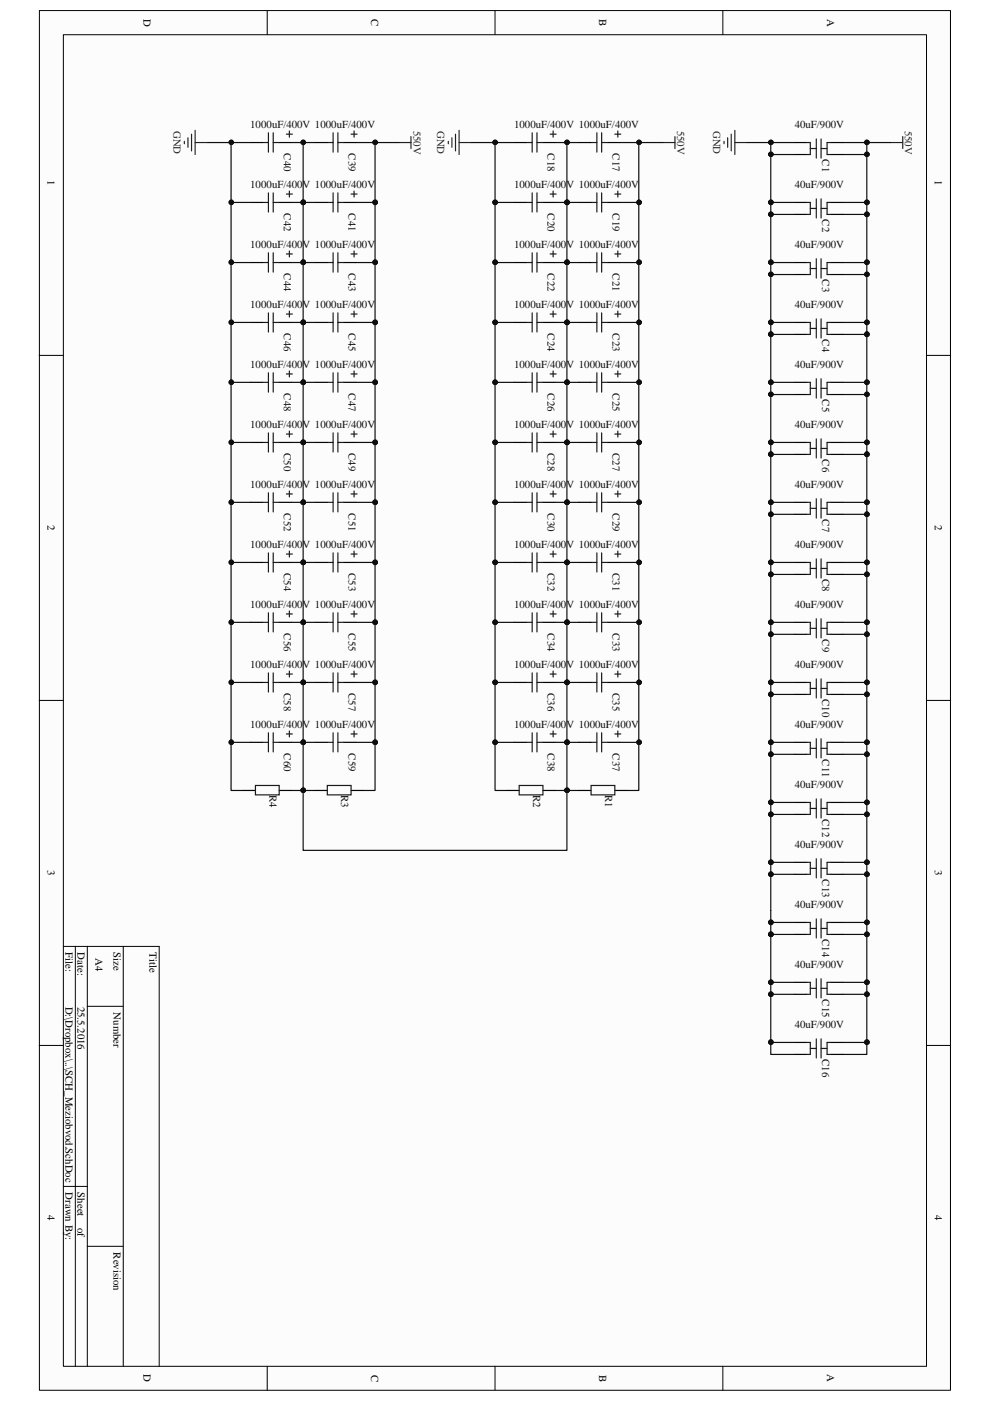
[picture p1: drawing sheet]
<svg xmlns="http://www.w3.org/2000/svg" width="210mm" height="297mm" viewBox="0 0 210 297" stroke-linecap="round" stroke-linejoin="round" font-family="sans-serif">
<defs><g id="words">
<g font-size="2.3">
<text x="30.4" y="4" transform="rotate(90 30.4 4)">D</text>
<text x="78.7" y="4" transform="rotate(90 78.7 4)">C</text>
<text x="127.1" y="4" transform="rotate(90 127.1 4)">B</text>
<text x="175.4" y="4" transform="rotate(90 175.4 4)">A</text>
<text x="10.1" y="38.2" transform="rotate(90 10.1 38.2)">1</text>
<text x="198.2" y="38.2" transform="rotate(90 198.2 38.2)">1</text>
<text x="10.1" y="111.4" transform="rotate(90 10.1 111.4)">2</text>
<text x="198.2" y="111.4" transform="rotate(90 198.2 111.4)">2</text>
<text x="10.1" y="184.5" transform="rotate(90 10.1 184.5)">3</text>
<text x="198.2" y="184.5" transform="rotate(90 198.2 184.5)">3</text>
<text x="13.9" y="201.9" transform="rotate(90 13.9 201.9)">File:</text>
<text x="16.4" y="201.9" transform="rotate(90 16.4 201.9)">Date:</text>
<text x="20.2" y="203.2" transform="rotate(90 20.2 203.2)">A4</text>
<text x="24.1" y="201.9" transform="rotate(90 24.1 201.9)">Size</text>
<text x="31.7" y="201.9" transform="rotate(90 31.7 201.9)">Title</text>
<text x="13.9" y="213.4" transform="rotate(90 13.9 213.4)">D:\Dropbox\..\SCH_Meziobvod.SchDoc</text>
<text x="16.4" y="213.4" transform="rotate(90 16.4 213.4)">25.5.2016</text>
<text x="24.1" y="214.7" transform="rotate(90 24.1 214.7)">Number</text>
<text x="10.1" y="257.6" transform="rotate(90 10.1 257.6)">4</text>
<text x="13.9" y="252.8" transform="rotate(90 13.9 252.8)">Drawn By:</text>
<text x="16.4" y="252.8" transform="rotate(90 16.4 252.8)">Sheet</text>
<text x="198.2" y="257.6" transform="rotate(90 198.2 257.6)">4</text>
<text x="16.4" y="260.3" transform="rotate(90 16.4 260.3)">of</text>
<text x="24.1" y="265.6" transform="rotate(90 24.1 265.6)">Revision</text>
<text x="30.4" y="291.4" transform="rotate(90 30.4 291.4)">D</text>
<text x="78.7" y="291.5" transform="rotate(90 78.7 291.5)">C</text>
<text x="127.1" y="291.5" transform="rotate(90 127.1 291.5)">B</text>
<text x="175.4" y="291.4" transform="rotate(90 175.4 291.4)">A</text>
</g>
<g font-size="2.3" fill="#262626">
<text x="36.8" y="27.7" transform="rotate(90 36.8 27.7)">GND</text>
<text x="87.6" y="27.7" transform="rotate(90 87.6 27.7)">550V</text>
<text x="92.7" y="27.7" transform="rotate(90 92.7 27.7)">GND</text>
<text x="143.6" y="27.7" transform="rotate(90 143.6 27.7)">550V</text>
<text x="151.2" y="27.7" transform="rotate(90 151.2 27.7)">GND</text>
<text x="191.9" y="27.7" transform="rotate(90 191.9 27.7)">550V</text>
</g>
<g font-size="2.3" fill="#0e0e0e">
<text x="53.1" y="27.2">1000uF/400V 1000uF/400V</text>
<text x="109" y="27.2">1000uF/400V 1000uF/400V</text>
<text x="168.5" y="27.2">40uF/900V</text>
<text x="60.2" y="32.5" transform="rotate(90 60.2 32.5)">C40</text>
<text x="73.9" y="32.5" transform="rotate(90 73.9 32.5)">C39</text>
<text x="116.1" y="32.5" transform="rotate(90 116.1 32.5)">C18</text>
<text x="129.9" y="32.5" transform="rotate(90 129.9 32.5)">C17</text>
<text x="174.3" y="33.8" transform="rotate(90 174.3 33.8)">C1</text>
<text x="53.1" y="39.9">1000uF/400V 1000uF/400V</text>
<text x="109" y="39.9">1000uF/400V 1000uF/400V</text>
<text x="168.5" y="39.9">40uF/900V</text>
<text x="60.2" y="45.3" transform="rotate(90 60.2 45.3)">C42</text>
<text x="73.9" y="45.3" transform="rotate(90 73.9 45.3)">C41</text>
<text x="116.1" y="45.3" transform="rotate(90 116.1 45.3)">C20</text>
<text x="129.9" y="45.3" transform="rotate(90 129.9 45.3)">C19</text>
<text x="174.3" y="46.5" transform="rotate(90 174.3 46.5)">C2</text>
<text x="53.1" y="52.6">1000uF/400V 1000uF/400V</text>
<text x="109" y="52.6">1000uF/400V 1000uF/400V</text>
<text x="168.5" y="52.6">40uF/900V</text>
<text x="60.2" y="58" transform="rotate(90 60.2 58)">C44</text>
<text x="73.9" y="58" transform="rotate(90 73.9 58)">C43</text>
<text x="116.1" y="58" transform="rotate(90 116.1 58)">C22</text>
<text x="129.9" y="58" transform="rotate(90 129.9 58)">C21</text>
<text x="174.3" y="59.2" transform="rotate(90 174.3 59.2)">C3</text>
<text x="53.1" y="65.4">1000uF/400V 1000uF/400V</text>
<text x="109" y="65.4">1000uF/400V 1000uF/400V</text>
<text x="168.5" y="65.4">40uF/900V</text>
<text x="60.2" y="70.7" transform="rotate(90 60.2 70.7)">C46</text>
<text x="73.9" y="70.7" transform="rotate(90 73.9 70.7)">C45</text>
<text x="116.1" y="70.7" transform="rotate(90 116.1 70.7)">C24</text>
<text x="129.9" y="70.7" transform="rotate(90 129.9 70.7)">C23</text>
<text x="174.3" y="72" transform="rotate(90 174.3 72)">C4</text>
<text x="53.1" y="78.1">1000uF/400V 1000uF/400V</text>
<text x="60.2" y="83.4" transform="rotate(90 60.2 83.4)">C48</text>
<text x="73.9" y="83.4" transform="rotate(90 73.9 83.4)">C47</text>
<text x="109" y="78.1">1000uF/400V 1000uF/400V</text>
<text x="116.1" y="83.4" transform="rotate(90 116.1 83.4)">C26</text>
<text x="129.9" y="83.4" transform="rotate(90 129.9 83.4)">C25</text>
<text x="168.5" y="78.1">40uF/900V</text>
<text x="174.3" y="84.7" transform="rotate(90 174.3 84.7)">C5</text>
<text x="53.1" y="90.8">1000uF/400V 1000uF/400V</text>
<text x="109" y="90.8">1000uF/400V 1000uF/400V</text>
<text x="168.5" y="90.8">40uF/900V</text>
<text x="60.2" y="96.1" transform="rotate(90 60.2 96.1)">C50</text>
<text x="73.9" y="96.1" transform="rotate(90 73.9 96.1)">C49</text>
<text x="116.1" y="96.1" transform="rotate(90 116.1 96.1)">C28</text>
<text x="129.9" y="96.1" transform="rotate(90 129.9 96.1)">C27</text>
<text x="174.3" y="97.4" transform="rotate(90 174.3 97.4)">C6</text>
<text x="53.1" y="103.5">1000uF/400V 1000uF/400V</text>
<text x="109" y="103.5">1000uF/400V 1000uF/400V</text>
<text x="168.5" y="103.5">40uF/900V</text>
<text x="60.2" y="108.8" transform="rotate(90 60.2 108.8)">C52</text>
<text x="73.9" y="108.8" transform="rotate(90 73.9 108.8)">C51</text>
<text x="116.1" y="108.8" transform="rotate(90 116.1 108.8)">C30</text>
<text x="129.9" y="108.8" transform="rotate(90 129.9 108.8)">C29</text>
<text x="174.3" y="110.1" transform="rotate(90 174.3 110.1)">C7</text>
<text x="53.1" y="116.2">1000uF/400V 1000uF/400V</text>
<text x="109" y="116.2">1000uF/400V 1000uF/400V</text>
<text x="168.5" y="116.2">40uF/900V</text>
<text x="60.2" y="121.5" transform="rotate(90 60.2 121.5)">C54</text>
<text x="73.9" y="121.5" transform="rotate(90 73.9 121.5)">C53</text>
<text x="116.1" y="121.5" transform="rotate(90 116.1 121.5)">C32</text>
<text x="129.9" y="121.5" transform="rotate(90 129.9 121.5)">C31</text>
<text x="174.3" y="122.8" transform="rotate(90 174.3 122.8)">C8</text>
<text x="53.1" y="128.9">1000uF/400V 1000uF/400V</text>
<text x="109" y="128.9">1000uF/400V 1000uF/400V</text>
<text x="168.5" y="128.9">40uF/900V</text>
<text x="60.2" y="134.3" transform="rotate(90 60.2 134.3)">C56</text>
<text x="73.9" y="134.3" transform="rotate(90 73.9 134.3)">C55</text>
<text x="116.1" y="134.3" transform="rotate(90 116.1 134.3)">C34</text>
<text x="129.9" y="134.3" transform="rotate(90 129.9 134.3)">C33</text>
<text x="174.3" y="135.5" transform="rotate(90 174.3 135.5)">C9</text>
<text x="53.1" y="141.6">1000uF/400V 1000uF/400V</text>
<text x="109" y="141.6">1000uF/400V 1000uF/400V</text>
<text x="168.5" y="141.6">40uF/900V</text>
<text x="60.2" y="147" transform="rotate(90 60.2 147)">C58</text>
<text x="73.9" y="147" transform="rotate(90 73.9 147)">C57</text>
<text x="116.1" y="147" transform="rotate(90 116.1 147)">C36</text>
<text x="129.9" y="147" transform="rotate(90 129.9 147)">C35</text>
<text x="174.3" y="148.2" transform="rotate(90 174.3 148.2)">C10</text>
<text x="53.1" y="154.4">1000uF/400V 1000uF/400V</text>
<text x="109" y="154.4">1000uF/400V 1000uF/400V</text>
<text x="168.5" y="154.4">40uF/900V</text>
<text x="60.2" y="159.7" transform="rotate(90 60.2 159.7)">C60</text>
<text x="73.9" y="159.7" transform="rotate(90 73.9 159.7)">C59</text>
<text x="116.1" y="159.7" transform="rotate(90 116.1 159.7)">C38</text>
<text x="129.9" y="159.7" transform="rotate(90 129.9 159.7)">C37</text>
<text x="174.3" y="161" transform="rotate(90 174.3 161)">C11</text>
<text x="168.5" y="167.1">40uF/900V</text>
<text x="57.1" y="168.6" transform="rotate(90 57.1 168.6)">R4</text>
<text x="72.4" y="168.6" transform="rotate(90 72.4 168.6)">R3</text>
<text x="113" y="168.6" transform="rotate(90 113 168.6)">R2</text>
<text x="128.3" y="168.6" transform="rotate(90 128.3 168.6)">R1</text>
<text x="174.3" y="173.7" transform="rotate(90 174.3 173.7)">C12</text>
<text x="168.5" y="179.8">40uF/900V</text>
<text x="174.3" y="186.4" transform="rotate(90 174.3 186.4)">C13</text>
<text x="168.5" y="192.5">40uF/900V</text>
<text x="174.3" y="199.1" transform="rotate(90 174.3 199.1)">C14</text>
<text x="168.5" y="205.3">40uF/900V</text>
<text x="174.3" y="211.9" transform="rotate(90 174.3 211.9)">C15</text>
<text x="168.5" y="218">40uF/900V</text>
<text x="174.3" y="224.6" transform="rotate(90 174.3 224.6)">C16</text>
</g>
</g></defs>
<path d="M8.4 2.3h193.1v292.5h-193.1z" fill="#fcfcfc"/>
<path d="M8.4 2.2h193.1v292.6h-193.1z" fill="none" stroke="#000" stroke-width=".21"/>
<path d="M13.4 7.4h183v282.3h-183z" fill="#fcfcfc"/>
<g fill="none" stroke="#000" stroke-width=".21">
<path d="M13.4 7.4h183v282.3h-183zM56.7 2.2v5.1M105 2.2v5.1M153.3 2.2v5.1M8.3 75.3h5.1M196.5 75.3h5.1M8.3 148.5h5.1M196.5 148.5h5.1M13.4 200.7h20.4v89M16 200.7v89M18.5 200.7v89M18.5 213.4h7.6"/>
<path d="M26.1 200.7v89M8.3 221.7h5.1M196.5 221.7h5.1M13.4 251.5h5.1M18.5 264.2h7.6M56.7 289.7v5.1M105 289.7v5.1M153.3 289.7v5.1"/>
</g>
<g fill="none" stroke="#000" stroke-width=".25">
<path d="M168.5 32.8h2.5M168.5 30.2h2.5M176.1 32.8h2.6M176.1 30.2h2.6M168.5 45.5h2.5M168.5 42.9h2.5M168.5 58.2h2.5M168.5 55.7h2.5M176.1 45.5h2.6M176.1 42.9h2.6M176.1 58.2h2.6M176.1 55.7h2.6"/>
<path d="M168.5 70.9h2.5M168.5 68.4h2.5M176.1 70.9h2.6M176.1 68.4h2.6M168.5 83.6h2.5M168.5 81.1h2.5M168.5 96.3h2.5M168.5 93.8h2.5M176.1 83.6h2.6M176.1 81.1h2.6M176.1 96.3h2.6M176.1 93.8h2.6"/>
<path d="M168.5 109h2.5M168.5 106.5h2.5M168.5 119.2h2.5M176.1 109h2.6M176.1 106.5h2.6M176.1 119.2h2.6M168.5 121.8h2.5M168.5 134.5h2.5M168.5 131.9h2.5M176.1 121.8h2.6M176.1 134.5h2.6M176.1 131.9h2.6"/>
<path d="M168.5 147.2h2.5M168.5 144.7h2.5M168.5 159.9h2.5M168.5 157.4h2.5M176.1 147.2h2.6M176.1 144.7h2.6M176.1 159.9h2.6M176.1 157.4h2.6M168.5 172.7h2.5M168.5 170.1h2.5M176.1 172.7h2.6M176.1 170.1h2.6"/>
<path d="M168.5 185.4h2.5M168.5 182.8h2.5M168.5 198.1h2.5M168.5 195.6h2.5M176.1 185.4h2.6M176.1 182.8h2.6M176.1 198.1h2.6M176.1 195.6h2.6M168.5 210.8h2.5M168.5 208.3h2.5M176.1 210.8h2.6M176.1 208.3h2.6"/>
<path d="M168.5 223.6h2.5M168.5 221h2.5M176.1 223.6h2.6M176.1 221h2.6"/>
</g>
<g fill="none" stroke="#1c1c1c" stroke-width=".25">
<path d="M171 30.2h.8v2.6h-.8M171.8 31.5h1.3M173.1 29.5v4M174.1 29.5v4M174.1 31.5h1.3M176.1 30.2h-.7v2.6h.7M171 42.9h.8v2.6h-.8M171 55.7h.8v2.5h-.8M171.8 44.2h1.3M171.8 56.9h1.3M173.1 42.2v4M173.1 54.9v4.1"/>
<path d="M174.1 42.2v4M174.1 54.9v4.1M174.1 44.2h1.3M174.1 56.9h1.3M176.1 42.9h-.7v2.6h.7M176.1 55.7h-.7v2.5h.7M171 68.4h.8v2.5h-.8M171.8 69.6h1.3M173.1 67.6v4.1M174.1 67.6v4.1M174.1 69.6h1.3M176.1 68.4h-.7v2.5h.7"/>
<path d="M171 81.1h.8v2.5h-.8M171 93.8h.8v2.5h-.8M171.8 82.3h1.3M171.8 95.1h1.3M173.1 80.3v4.1M173.1 93v4.1M174.1 80.3v4.1M174.1 93v4.1M174.1 82.3h1.3M174.1 95.1h1.3M176.1 81.1h-.7v2.5h.7M176.1 93.8h-.7v2.5h.7"/>
<path d="M171 106.5h.8v2.5h-.8M171 119.2h.8v2.6h-.8M171.8 107.8h1.3M173.1 105.7v4.2M173.1 118.5v4.1M174.1 105.7v4.2M174.1 118.5v4.1M174.1 107.8h1.3M176.1 106.5h-.7v2.5h.7M176.1 119.2h-.7v2.6h.7M171 131.9h.8v2.6h-.8M171.8 120.5h1.3"/>
<path d="M171.8 133.2h1.3M173.1 131.2v4.1M174.1 131.2v4.1M174.1 120.5h1.3M174.1 133.2h1.3M176.1 131.9h-.7v2.6h.7M171 144.7h.8v2.5h-.8M171 157.4h.8v2.5h-.8M171.8 146h1.3M171.8 158.7h1.3M173.1 143.9v4.1M173.1 156.6v4.1"/>
<path d="M174.1 143.9v4.1M174.1 156.6v4.1M174.1 146h1.3M174.1 158.7h1.3M176.1 144.7h-.7v2.5h.7M176.1 157.4h-.7v2.5h.7M171 170.1h.8v2.6h-.8M171.8 171.4h1.3M173.1 169.4v4M174.1 169.4v4M174.1 171.4h1.3M176.1 170.1h-.7v2.6h.7"/>
<path d="M171 182.8h.8v2.6h-.8M171 195.6h.8v2.5h-.8M171.8 184.1h1.3M171.8 196.8h1.3M173.1 182.1v4M173.1 194.8v4.1M174.1 182.1v4M174.1 194.8v4.1M174.1 184.1h1.3M174.1 196.8h1.3M176.1 182.8h-.7v2.6h.7M176.1 195.6h-.7v2.5h.7"/>
<path d="M171 208.3h.8v2.5h-.8M171.8 209.5h1.3M173.1 207.5v4.1M174.1 207.5v4.1M174.1 209.5h1.3M176.1 208.3h-.7v2.5h.7M171 221h.8v2.6h-.8M171.8 222.3h1.3M173.1 220.3v4M174.1 220.3v4M174.1 222.3h1.3M176.1 221h-.7v2.6h.7"/>
</g>
<g fill="none" stroke="#262626" stroke-width=".25">
<path d="M95.1 30v.5M95.8 29.2v2M96.6 28.4v3.6M97.3 30.2h2.6M97.3 27.6v5.2M140.6 30.2h2.5M143.1 29v2.5M153.5 30v.5M154.3 29.2v2M155 28.4v3.6M155.8 30.2h2.5M155.8 27.6v5.2"/>
<path d="M188.9 30.2h2.5M191.4 29v2.5"/>
</g>
<path d="M178.7 30.2h10.2" fill="none" stroke="#0e0e0e" stroke-width=".25"/>
<circle cx="183.8" cy="30.2" r=".48" fill="#0e0e0e"/>
<circle cx="183.8" cy="30.2" r=".48" fill="none" stroke="#0e0e0e" stroke-width=".21"/>
<path d="M183.8 30.2v2.6h-5.1" fill="none" stroke="#0e0e0e" stroke-width=".25"/>
<circle cx="183.8" cy="32.7" r=".48" fill="#0e0e0e"/>
<circle cx="183.8" cy="32.7" r=".48" fill="none" stroke="#0e0e0e" stroke-width=".21"/>
<circle cx="183.8" cy="30.2" r=".48" fill="#0e0e0e"/>
<circle cx="183.8" cy="30.2" r=".48" fill="none" stroke="#0e0e0e" stroke-width=".21"/>
<path d="M183.8 32.8v10.1h-5.1" fill="none" stroke="#0e0e0e" stroke-width=".25"/>
<circle cx="183.8" cy="32.7" r=".48" fill="#0e0e0e"/>
<circle cx="183.8" cy="32.7" r=".48" fill="none" stroke="#0e0e0e" stroke-width=".21"/>
<circle cx="183.8" cy="42.9" r=".49" fill="#0e0e0e"/>
<circle cx="183.8" cy="42.9" r=".49" fill="none" stroke="#0e0e0e" stroke-width=".21"/>
<path d="M178.7 221h5.1" fill="none" stroke="#0e0e0e" stroke-width=".25"/>
<circle cx="183.8" cy="221" r=".49" fill="#0e0e0e"/>
<circle cx="183.8" cy="221" r=".49" fill="none" stroke="#0e0e0e" stroke-width=".21"/>
<path d="M178.7 210.8h5.1" fill="none" stroke="#0e0e0e" stroke-width=".25"/>
<circle cx="183.8" cy="210.8" r=".49" fill="#0e0e0e"/>
<circle cx="183.8" cy="210.8" r=".49" fill="none" stroke="#0e0e0e" stroke-width=".21"/>
<path d="M178.7 208.3h5.1" fill="none" stroke="#0e0e0e" stroke-width=".25"/>
<circle cx="183.8" cy="208.3" r=".49" fill="#0e0e0e"/>
<circle cx="183.8" cy="208.3" r=".49" fill="none" stroke="#0e0e0e" stroke-width=".21"/>
<path d="M178.7 198.1h5.1" fill="none" stroke="#0e0e0e" stroke-width=".25"/>
<circle cx="183.8" cy="198.1" r=".49" fill="#0e0e0e"/>
<circle cx="183.8" cy="198.1" r=".49" fill="none" stroke="#0e0e0e" stroke-width=".21"/>
<path d="M178.7 195.6h5.1" fill="none" stroke="#0e0e0e" stroke-width=".25"/>
<circle cx="183.8" cy="195.6" r=".49" fill="#0e0e0e"/>
<circle cx="183.8" cy="195.6" r=".49" fill="none" stroke="#0e0e0e" stroke-width=".21"/>
<path d="M178.7 185.4h5.1" fill="none" stroke="#0e0e0e" stroke-width=".25"/>
<circle cx="183.8" cy="185.4" r=".49" fill="#0e0e0e"/>
<circle cx="183.8" cy="185.4" r=".49" fill="none" stroke="#0e0e0e" stroke-width=".21"/>
<path d="M178.7 182.8h5.1" fill="none" stroke="#0e0e0e" stroke-width=".25"/>
<circle cx="183.8" cy="182.8" r=".49" fill="#0e0e0e"/>
<circle cx="183.8" cy="182.8" r=".49" fill="none" stroke="#0e0e0e" stroke-width=".21"/>
<path d="M178.7 172.7h5.1" fill="none" stroke="#0e0e0e" stroke-width=".25"/>
<circle cx="183.8" cy="172.6" r=".49" fill="#0e0e0e"/>
<circle cx="183.8" cy="172.6" r=".49" fill="none" stroke="#0e0e0e" stroke-width=".21"/>
<path d="M178.7 170.1h5.1" fill="none" stroke="#0e0e0e" stroke-width=".25"/>
<circle cx="183.8" cy="170.1" r=".49" fill="#0e0e0e"/>
<circle cx="183.8" cy="170.1" r=".49" fill="none" stroke="#0e0e0e" stroke-width=".21"/>
<path d="M178.7 159.9h5.1" fill="none" stroke="#0e0e0e" stroke-width=".25"/>
<circle cx="183.8" cy="159.9" r=".49" fill="#0e0e0e"/>
<circle cx="183.8" cy="159.9" r=".49" fill="none" stroke="#0e0e0e" stroke-width=".21"/>
<path d="M178.7 157.4h5.1" fill="none" stroke="#0e0e0e" stroke-width=".25"/>
<circle cx="183.8" cy="157.4" r=".49" fill="#0e0e0e"/>
<circle cx="183.8" cy="157.4" r=".49" fill="none" stroke="#0e0e0e" stroke-width=".21"/>
<path d="M178.7 147.2h5.1" fill="none" stroke="#0e0e0e" stroke-width=".25"/>
<circle cx="183.8" cy="147.2" r=".49" fill="#0e0e0e"/>
<circle cx="183.8" cy="147.2" r=".49" fill="none" stroke="#0e0e0e" stroke-width=".21"/>
<path d="M178.7 144.7h5.1" fill="none" stroke="#0e0e0e" stroke-width=".25"/>
<circle cx="183.8" cy="144.7" r=".49" fill="#0e0e0e"/>
<circle cx="183.8" cy="144.7" r=".49" fill="none" stroke="#0e0e0e" stroke-width=".21"/>
<path d="M178.7 134.5h5.1" fill="none" stroke="#0e0e0e" stroke-width=".25"/>
<circle cx="183.8" cy="134.5" r=".49" fill="#0e0e0e"/>
<circle cx="183.8" cy="134.5" r=".49" fill="none" stroke="#0e0e0e" stroke-width=".21"/>
<path d="M178.7 131.9h5.1" fill="none" stroke="#0e0e0e" stroke-width=".25"/>
<circle cx="183.8" cy="131.9" r=".49" fill="#0e0e0e"/>
<circle cx="183.8" cy="131.9" r=".49" fill="none" stroke="#0e0e0e" stroke-width=".21"/>
<path d="M178.7 121.8h5.1" fill="none" stroke="#0e0e0e" stroke-width=".25"/>
<circle cx="183.8" cy="121.8" r=".49" fill="#0e0e0e"/>
<circle cx="183.8" cy="121.8" r=".49" fill="none" stroke="#0e0e0e" stroke-width=".21"/>
<path d="M178.7 119.2h5.1" fill="none" stroke="#0e0e0e" stroke-width=".25"/>
<circle cx="183.8" cy="119.2" r=".49" fill="#0e0e0e"/>
<circle cx="183.8" cy="119.2" r=".49" fill="none" stroke="#0e0e0e" stroke-width=".21"/>
<path d="M178.7 109h5.1" fill="none" stroke="#0e0e0e" stroke-width=".25"/>
<circle cx="183.8" cy="109" r=".48" fill="#0e0e0e"/>
<circle cx="183.8" cy="109" r=".48" fill="none" stroke="#0e0e0e" stroke-width=".21"/>
<path d="M178.7 106.5h5.1" fill="none" stroke="#0e0e0e" stroke-width=".25"/>
<circle cx="183.8" cy="106.5" r=".49" fill="#0e0e0e"/>
<circle cx="183.8" cy="106.5" r=".49" fill="none" stroke="#0e0e0e" stroke-width=".21"/>
<path d="M178.7 96.3h5.1" fill="none" stroke="#0e0e0e" stroke-width=".25"/>
<circle cx="183.8" cy="96.3" r=".49" fill="#0e0e0e"/>
<circle cx="183.8" cy="96.3" r=".49" fill="none" stroke="#0e0e0e" stroke-width=".21"/>
<path d="M178.7 93.8h5.1" fill="none" stroke="#0e0e0e" stroke-width=".25"/>
<circle cx="183.8" cy="93.8" r=".49" fill="#0e0e0e"/>
<circle cx="183.8" cy="93.8" r=".49" fill="none" stroke="#0e0e0e" stroke-width=".21"/>
<path d="M178.7 83.6h5.1" fill="none" stroke="#0e0e0e" stroke-width=".25"/>
<circle cx="183.8" cy="83.6" r=".48" fill="#0e0e0e"/>
<circle cx="183.8" cy="83.6" r=".48" fill="none" stroke="#0e0e0e" stroke-width=".21"/>
<path d="M178.7 81.1h5.1" fill="none" stroke="#0e0e0e" stroke-width=".25"/>
<circle cx="183.8" cy="81" r=".49" fill="#0e0e0e"/>
<circle cx="183.8" cy="81" r=".49" fill="none" stroke="#0e0e0e" stroke-width=".21"/>
<path d="M178.7 70.9h5.1" fill="none" stroke="#0e0e0e" stroke-width=".25"/>
<circle cx="183.8" cy="70.9" r=".49" fill="#0e0e0e"/>
<circle cx="183.8" cy="70.9" r=".49" fill="none" stroke="#0e0e0e" stroke-width=".21"/>
<path d="M178.7 68.4h5.1" fill="none" stroke="#0e0e0e" stroke-width=".25"/>
<circle cx="183.8" cy="68.3" r=".49" fill="#0e0e0e"/>
<circle cx="183.8" cy="68.3" r=".49" fill="none" stroke="#0e0e0e" stroke-width=".21"/>
<path d="M178.7 58.2h5.1" fill="none" stroke="#0e0e0e" stroke-width=".25"/>
<circle cx="183.8" cy="58.2" r=".48" fill="#0e0e0e"/>
<circle cx="183.8" cy="58.2" r=".48" fill="none" stroke="#0e0e0e" stroke-width=".21"/>
<path d="M178.7 45.5h5.1" fill="none" stroke="#0e0e0e" stroke-width=".25"/>
<circle cx="183.8" cy="45.4" r=".49" fill="#0e0e0e"/>
<circle cx="183.8" cy="45.4" r=".49" fill="none" stroke="#0e0e0e" stroke-width=".21"/>
<path d="M183.8 42.9v180.7h-5.1" fill="none" stroke="#0e0e0e" stroke-width=".25"/>
<circle cx="183.8" cy="42.9" r=".49" fill="#0e0e0e"/>
<circle cx="183.8" cy="42.9" r=".49" fill="none" stroke="#0e0e0e" stroke-width=".21"/>
<circle cx="183.8" cy="45.4" r=".49" fill="#0e0e0e"/>
<circle cx="183.8" cy="45.4" r=".49" fill="none" stroke="#0e0e0e" stroke-width=".21"/>
<circle cx="183.8" cy="55.6" r=".49" fill="#0e0e0e"/>
<circle cx="183.8" cy="55.6" r=".49" fill="none" stroke="#0e0e0e" stroke-width=".21"/>
<circle cx="183.8" cy="58.2" r=".48" fill="#0e0e0e"/>
<circle cx="183.8" cy="58.2" r=".48" fill="none" stroke="#0e0e0e" stroke-width=".21"/>
<circle cx="183.8" cy="68.3" r=".49" fill="#0e0e0e"/>
<circle cx="183.8" cy="68.3" r=".49" fill="none" stroke="#0e0e0e" stroke-width=".21"/>
<circle cx="183.8" cy="70.9" r=".49" fill="#0e0e0e"/>
<circle cx="183.8" cy="70.9" r=".49" fill="none" stroke="#0e0e0e" stroke-width=".21"/>
<circle cx="183.8" cy="81" r=".49" fill="#0e0e0e"/>
<circle cx="183.8" cy="81" r=".49" fill="none" stroke="#0e0e0e" stroke-width=".21"/>
<circle cx="183.8" cy="83.6" r=".48" fill="#0e0e0e"/>
<circle cx="183.8" cy="83.6" r=".48" fill="none" stroke="#0e0e0e" stroke-width=".21"/>
<circle cx="183.8" cy="93.8" r=".49" fill="#0e0e0e"/>
<circle cx="183.8" cy="93.8" r=".49" fill="none" stroke="#0e0e0e" stroke-width=".21"/>
<circle cx="183.8" cy="96.3" r=".49" fill="#0e0e0e"/>
<circle cx="183.8" cy="96.3" r=".49" fill="none" stroke="#0e0e0e" stroke-width=".21"/>
<circle cx="183.8" cy="106.5" r=".49" fill="#0e0e0e"/>
<circle cx="183.8" cy="106.5" r=".49" fill="none" stroke="#0e0e0e" stroke-width=".21"/>
<circle cx="183.8" cy="109" r=".48" fill="#0e0e0e"/>
<circle cx="183.8" cy="109" r=".48" fill="none" stroke="#0e0e0e" stroke-width=".21"/>
<circle cx="183.8" cy="119.2" r=".49" fill="#0e0e0e"/>
<circle cx="183.8" cy="119.2" r=".49" fill="none" stroke="#0e0e0e" stroke-width=".21"/>
<circle cx="183.8" cy="121.8" r=".49" fill="#0e0e0e"/>
<circle cx="183.8" cy="121.8" r=".49" fill="none" stroke="#0e0e0e" stroke-width=".21"/>
<circle cx="183.8" cy="131.9" r=".49" fill="#0e0e0e"/>
<circle cx="183.8" cy="131.9" r=".49" fill="none" stroke="#0e0e0e" stroke-width=".21"/>
<circle cx="183.8" cy="134.5" r=".49" fill="#0e0e0e"/>
<circle cx="183.8" cy="134.5" r=".49" fill="none" stroke="#0e0e0e" stroke-width=".21"/>
<circle cx="183.8" cy="144.7" r=".49" fill="#0e0e0e"/>
<circle cx="183.8" cy="144.7" r=".49" fill="none" stroke="#0e0e0e" stroke-width=".21"/>
<circle cx="183.8" cy="147.2" r=".49" fill="#0e0e0e"/>
<circle cx="183.8" cy="147.2" r=".49" fill="none" stroke="#0e0e0e" stroke-width=".21"/>
<circle cx="183.8" cy="157.4" r=".49" fill="#0e0e0e"/>
<circle cx="183.8" cy="157.4" r=".49" fill="none" stroke="#0e0e0e" stroke-width=".21"/>
<circle cx="183.8" cy="159.9" r=".49" fill="#0e0e0e"/>
<circle cx="183.8" cy="159.9" r=".49" fill="none" stroke="#0e0e0e" stroke-width=".21"/>
<circle cx="183.8" cy="170.1" r=".49" fill="#0e0e0e"/>
<circle cx="183.8" cy="170.1" r=".49" fill="none" stroke="#0e0e0e" stroke-width=".21"/>
<circle cx="183.8" cy="172.6" r=".49" fill="#0e0e0e"/>
<circle cx="183.8" cy="172.6" r=".49" fill="none" stroke="#0e0e0e" stroke-width=".21"/>
<circle cx="183.8" cy="182.8" r=".49" fill="#0e0e0e"/>
<circle cx="183.8" cy="182.8" r=".49" fill="none" stroke="#0e0e0e" stroke-width=".21"/>
<circle cx="183.8" cy="185.4" r=".49" fill="#0e0e0e"/>
<circle cx="183.8" cy="185.4" r=".49" fill="none" stroke="#0e0e0e" stroke-width=".21"/>
<circle cx="183.8" cy="195.6" r=".49" fill="#0e0e0e"/>
<circle cx="183.8" cy="195.6" r=".49" fill="none" stroke="#0e0e0e" stroke-width=".21"/>
<circle cx="183.8" cy="198.1" r=".49" fill="#0e0e0e"/>
<circle cx="183.8" cy="198.1" r=".49" fill="none" stroke="#0e0e0e" stroke-width=".21"/>
<circle cx="183.8" cy="208.3" r=".49" fill="#0e0e0e"/>
<circle cx="183.8" cy="208.3" r=".49" fill="none" stroke="#0e0e0e" stroke-width=".21"/>
<circle cx="183.8" cy="210.8" r=".49" fill="#0e0e0e"/>
<circle cx="183.8" cy="210.8" r=".49" fill="none" stroke="#0e0e0e" stroke-width=".21"/>
<circle cx="183.8" cy="221" r=".49" fill="#0e0e0e"/>
<circle cx="183.8" cy="221" r=".49" fill="none" stroke="#0e0e0e" stroke-width=".21"/>
<path d="M178.7 55.7h5.1" fill="none" stroke="#0e0e0e" stroke-width=".25"/>
<circle cx="183.8" cy="55.6" r=".49" fill="#0e0e0e"/>
<circle cx="183.8" cy="55.6" r=".49" fill="none" stroke="#0e0e0e" stroke-width=".21"/>
<path d="M158.3 30.2h10.2" fill="none" stroke="#0e0e0e" stroke-width=".25"/>
<circle cx="163.4" cy="30.2" r=".48" fill="#0e0e0e"/>
<circle cx="163.4" cy="30.2" r=".48" fill="none" stroke="#0e0e0e" stroke-width=".21"/>
<path d="M163.4 221h5.1" fill="none" stroke="#0e0e0e" stroke-width=".25"/>
<circle cx="163.4" cy="221" r=".49" fill="#0e0e0e"/>
<circle cx="163.4" cy="221" r=".49" fill="none" stroke="#0e0e0e" stroke-width=".21"/>
<path d="M163.4 210.8h5.1" fill="none" stroke="#0e0e0e" stroke-width=".25"/>
<circle cx="163.4" cy="210.8" r=".49" fill="#0e0e0e"/>
<circle cx="163.4" cy="210.8" r=".49" fill="none" stroke="#0e0e0e" stroke-width=".21"/>
<path d="M163.4 208.3h5.1" fill="none" stroke="#0e0e0e" stroke-width=".25"/>
<circle cx="163.4" cy="208.3" r=".49" fill="#0e0e0e"/>
<circle cx="163.4" cy="208.3" r=".49" fill="none" stroke="#0e0e0e" stroke-width=".21"/>
<path d="M163.4 198.1h5.1" fill="none" stroke="#0e0e0e" stroke-width=".25"/>
<circle cx="163.4" cy="198.1" r=".49" fill="#0e0e0e"/>
<circle cx="163.4" cy="198.1" r=".49" fill="none" stroke="#0e0e0e" stroke-width=".21"/>
<path d="M163.4 198.1v25.5h5.1" fill="none" stroke="#0e0e0e" stroke-width=".25"/>
<circle cx="163.4" cy="198.1" r=".49" fill="#0e0e0e"/>
<circle cx="163.4" cy="198.1" r=".49" fill="none" stroke="#0e0e0e" stroke-width=".21"/>
<circle cx="163.4" cy="208.3" r=".49" fill="#0e0e0e"/>
<circle cx="163.4" cy="208.3" r=".49" fill="none" stroke="#0e0e0e" stroke-width=".21"/>
<circle cx="163.4" cy="210.8" r=".49" fill="#0e0e0e"/>
<circle cx="163.4" cy="210.8" r=".49" fill="none" stroke="#0e0e0e" stroke-width=".21"/>
<circle cx="163.4" cy="221" r=".49" fill="#0e0e0e"/>
<circle cx="163.4" cy="221" r=".49" fill="none" stroke="#0e0e0e" stroke-width=".21"/>
<path d="M163.4 195.6v2.5" fill="none" stroke="#0e0e0e" stroke-width=".25"/>
<circle cx="163.4" cy="195.6" r=".49" fill="#0e0e0e"/>
<circle cx="163.4" cy="195.6" r=".49" fill="none" stroke="#0e0e0e" stroke-width=".21"/>
<circle cx="163.4" cy="198.1" r=".49" fill="#0e0e0e"/>
<circle cx="163.4" cy="198.1" r=".49" fill="none" stroke="#0e0e0e" stroke-width=".21"/>
<path d="M163.4 193v2.6h5.1" fill="none" stroke="#0e0e0e" stroke-width=".25"/>
<circle cx="163.4" cy="195.6" r=".49" fill="#0e0e0e"/>
<circle cx="163.4" cy="195.6" r=".49" fill="none" stroke="#0e0e0e" stroke-width=".21"/>
<path d="M163.4 185.4h5.1" fill="none" stroke="#0e0e0e" stroke-width=".25"/>
<circle cx="163.4" cy="185.4" r=".49" fill="#0e0e0e"/>
<circle cx="163.4" cy="185.4" r=".49" fill="none" stroke="#0e0e0e" stroke-width=".21"/>
<path d="M163.4 182.8h5.1" fill="none" stroke="#0e0e0e" stroke-width=".25"/>
<circle cx="163.4" cy="182.8" r=".49" fill="#0e0e0e"/>
<circle cx="163.4" cy="182.8" r=".49" fill="none" stroke="#0e0e0e" stroke-width=".21"/>
<path d="M163.4 172.7h5.1" fill="none" stroke="#0e0e0e" stroke-width=".25"/>
<circle cx="163.4" cy="172.6" r=".49" fill="#0e0e0e"/>
<circle cx="163.4" cy="172.6" r=".49" fill="none" stroke="#0e0e0e" stroke-width=".21"/>
<path d="M163.4 170.1h5.1" fill="none" stroke="#0e0e0e" stroke-width=".25"/>
<circle cx="163.4" cy="170.1" r=".49" fill="#0e0e0e"/>
<circle cx="163.4" cy="170.1" r=".49" fill="none" stroke="#0e0e0e" stroke-width=".21"/>
<path d="M163.4 159.9h5.1" fill="none" stroke="#0e0e0e" stroke-width=".25"/>
<circle cx="163.4" cy="159.9" r=".49" fill="#0e0e0e"/>
<circle cx="163.4" cy="159.9" r=".49" fill="none" stroke="#0e0e0e" stroke-width=".21"/>
<path d="M163.4 157.4h5.1" fill="none" stroke="#0e0e0e" stroke-width=".25"/>
<circle cx="163.4" cy="157.4" r=".49" fill="#0e0e0e"/>
<circle cx="163.4" cy="157.4" r=".49" fill="none" stroke="#0e0e0e" stroke-width=".21"/>
<path d="M163.4 144.7h5.1" fill="none" stroke="#0e0e0e" stroke-width=".25"/>
<circle cx="163.4" cy="144.7" r=".49" fill="#0e0e0e"/>
<circle cx="163.4" cy="144.7" r=".49" fill="none" stroke="#0e0e0e" stroke-width=".21"/>
<path d="M163.4 147.2h5.1" fill="none" stroke="#0e0e0e" stroke-width=".25"/>
<circle cx="163.4" cy="147.2" r=".49" fill="#0e0e0e"/>
<circle cx="163.4" cy="147.2" r=".49" fill="none" stroke="#0e0e0e" stroke-width=".21"/>
<path d="M163.4 134.5h5.1" fill="none" stroke="#0e0e0e" stroke-width=".25"/>
<circle cx="163.4" cy="134.5" r=".49" fill="#0e0e0e"/>
<circle cx="163.4" cy="134.5" r=".49" fill="none" stroke="#0e0e0e" stroke-width=".21"/>
<path d="M163.4 131.9h5.1" fill="none" stroke="#0e0e0e" stroke-width=".25"/>
<circle cx="163.4" cy="131.9" r=".49" fill="#0e0e0e"/>
<circle cx="163.4" cy="131.9" r=".49" fill="none" stroke="#0e0e0e" stroke-width=".21"/>
<path d="M163.4 121.8h5.1" fill="none" stroke="#0e0e0e" stroke-width=".25"/>
<circle cx="163.4" cy="121.8" r=".49" fill="#0e0e0e"/>
<circle cx="163.4" cy="121.8" r=".49" fill="none" stroke="#0e0e0e" stroke-width=".21"/>
<path d="M163.4 119.2h5.1" fill="none" stroke="#0e0e0e" stroke-width=".25"/>
<circle cx="163.4" cy="119.2" r=".49" fill="#0e0e0e"/>
<circle cx="163.4" cy="119.2" r=".49" fill="none" stroke="#0e0e0e" stroke-width=".21"/>
<path d="M163.4 109h5.1" fill="none" stroke="#0e0e0e" stroke-width=".25"/>
<circle cx="163.4" cy="109" r=".48" fill="#0e0e0e"/>
<circle cx="163.4" cy="109" r=".48" fill="none" stroke="#0e0e0e" stroke-width=".21"/>
<path d="M163.4 106.5h5.1" fill="none" stroke="#0e0e0e" stroke-width=".25"/>
<circle cx="163.4" cy="106.5" r=".49" fill="#0e0e0e"/>
<circle cx="163.4" cy="106.5" r=".49" fill="none" stroke="#0e0e0e" stroke-width=".21"/>
<path d="M163.4 96.3h5.1" fill="none" stroke="#0e0e0e" stroke-width=".25"/>
<circle cx="163.4" cy="96.3" r=".49" fill="#0e0e0e"/>
<circle cx="163.4" cy="96.3" r=".49" fill="none" stroke="#0e0e0e" stroke-width=".21"/>
<path d="M163.4 93.8h5.1" fill="none" stroke="#0e0e0e" stroke-width=".25"/>
<circle cx="163.4" cy="93.8" r=".49" fill="#0e0e0e"/>
<circle cx="163.4" cy="93.8" r=".49" fill="none" stroke="#0e0e0e" stroke-width=".21"/>
<path d="M163.4 83.6h5.1" fill="none" stroke="#0e0e0e" stroke-width=".25"/>
<circle cx="163.4" cy="83.6" r=".48" fill="#0e0e0e"/>
<circle cx="163.4" cy="83.6" r=".48" fill="none" stroke="#0e0e0e" stroke-width=".21"/>
<path d="M163.4 81.1h5.1" fill="none" stroke="#0e0e0e" stroke-width=".25"/>
<circle cx="163.4" cy="81" r=".49" fill="#0e0e0e"/>
<circle cx="163.4" cy="81" r=".49" fill="none" stroke="#0e0e0e" stroke-width=".21"/>
<path d="M163.4 70.9h5.1" fill="none" stroke="#0e0e0e" stroke-width=".25"/>
<circle cx="163.4" cy="70.9" r=".49" fill="#0e0e0e"/>
<circle cx="163.4" cy="70.9" r=".49" fill="none" stroke="#0e0e0e" stroke-width=".21"/>
<path d="M163.4 68.4h5.1" fill="none" stroke="#0e0e0e" stroke-width=".25"/>
<circle cx="163.4" cy="68.3" r=".49" fill="#0e0e0e"/>
<circle cx="163.4" cy="68.3" r=".49" fill="none" stroke="#0e0e0e" stroke-width=".21"/>
<path d="M163.4 58.2h5.1" fill="none" stroke="#0e0e0e" stroke-width=".25"/>
<circle cx="163.4" cy="58.2" r=".48" fill="#0e0e0e"/>
<circle cx="163.4" cy="58.2" r=".48" fill="none" stroke="#0e0e0e" stroke-width=".21"/>
<path d="M163.4 55.7h5.1" fill="none" stroke="#0e0e0e" stroke-width=".25"/>
<circle cx="163.4" cy="55.6" r=".49" fill="#0e0e0e"/>
<circle cx="163.4" cy="55.6" r=".49" fill="none" stroke="#0e0e0e" stroke-width=".21"/>
<path d="M163.4 45.5h5.1" fill="none" stroke="#0e0e0e" stroke-width=".25"/>
<circle cx="163.4" cy="45.4" r=".49" fill="#0e0e0e"/>
<circle cx="163.4" cy="45.4" r=".49" fill="none" stroke="#0e0e0e" stroke-width=".21"/>
<path d="M163.4 42.9h5.1" fill="none" stroke="#0e0e0e" stroke-width=".25"/>
<circle cx="163.4" cy="42.9" r=".49" fill="#0e0e0e"/>
<circle cx="163.4" cy="42.9" r=".49" fill="none" stroke="#0e0e0e" stroke-width=".21"/>
<path d="M163.4 30.2v162.8" fill="none" stroke="#0e0e0e" stroke-width=".25"/>
<circle cx="163.4" cy="30.2" r=".48" fill="#0e0e0e"/>
<circle cx="163.4" cy="30.2" r=".48" fill="none" stroke="#0e0e0e" stroke-width=".21"/>
<circle cx="163.4" cy="32.7" r=".48" fill="#0e0e0e"/>
<circle cx="163.4" cy="32.7" r=".48" fill="none" stroke="#0e0e0e" stroke-width=".21"/>
<circle cx="163.4" cy="42.9" r=".49" fill="#0e0e0e"/>
<circle cx="163.4" cy="42.9" r=".49" fill="none" stroke="#0e0e0e" stroke-width=".21"/>
<circle cx="163.4" cy="45.4" r=".49" fill="#0e0e0e"/>
<circle cx="163.4" cy="45.4" r=".49" fill="none" stroke="#0e0e0e" stroke-width=".21"/>
<circle cx="163.4" cy="55.6" r=".49" fill="#0e0e0e"/>
<circle cx="163.4" cy="55.6" r=".49" fill="none" stroke="#0e0e0e" stroke-width=".21"/>
<circle cx="163.4" cy="58.2" r=".48" fill="#0e0e0e"/>
<circle cx="163.4" cy="58.2" r=".48" fill="none" stroke="#0e0e0e" stroke-width=".21"/>
<circle cx="163.4" cy="68.3" r=".49" fill="#0e0e0e"/>
<circle cx="163.4" cy="68.3" r=".49" fill="none" stroke="#0e0e0e" stroke-width=".21"/>
<circle cx="163.4" cy="70.9" r=".49" fill="#0e0e0e"/>
<circle cx="163.4" cy="70.9" r=".49" fill="none" stroke="#0e0e0e" stroke-width=".21"/>
<circle cx="163.4" cy="81" r=".49" fill="#0e0e0e"/>
<circle cx="163.4" cy="81" r=".49" fill="none" stroke="#0e0e0e" stroke-width=".21"/>
<circle cx="163.4" cy="83.6" r=".48" fill="#0e0e0e"/>
<circle cx="163.4" cy="83.6" r=".48" fill="none" stroke="#0e0e0e" stroke-width=".21"/>
<circle cx="163.4" cy="93.8" r=".49" fill="#0e0e0e"/>
<circle cx="163.4" cy="93.8" r=".49" fill="none" stroke="#0e0e0e" stroke-width=".21"/>
<circle cx="163.4" cy="96.3" r=".49" fill="#0e0e0e"/>
<circle cx="163.4" cy="96.3" r=".49" fill="none" stroke="#0e0e0e" stroke-width=".21"/>
<circle cx="163.4" cy="106.5" r=".49" fill="#0e0e0e"/>
<circle cx="163.4" cy="106.5" r=".49" fill="none" stroke="#0e0e0e" stroke-width=".21"/>
<circle cx="163.4" cy="109" r=".48" fill="#0e0e0e"/>
<circle cx="163.4" cy="109" r=".48" fill="none" stroke="#0e0e0e" stroke-width=".21"/>
<circle cx="163.4" cy="119.2" r=".49" fill="#0e0e0e"/>
<circle cx="163.4" cy="119.2" r=".49" fill="none" stroke="#0e0e0e" stroke-width=".21"/>
<circle cx="163.4" cy="121.8" r=".49" fill="#0e0e0e"/>
<circle cx="163.4" cy="121.8" r=".49" fill="none" stroke="#0e0e0e" stroke-width=".21"/>
<circle cx="163.4" cy="131.9" r=".49" fill="#0e0e0e"/>
<circle cx="163.4" cy="131.9" r=".49" fill="none" stroke="#0e0e0e" stroke-width=".21"/>
<circle cx="163.4" cy="134.5" r=".49" fill="#0e0e0e"/>
<circle cx="163.4" cy="134.5" r=".49" fill="none" stroke="#0e0e0e" stroke-width=".21"/>
<circle cx="163.4" cy="144.7" r=".49" fill="#0e0e0e"/>
<circle cx="163.4" cy="144.7" r=".49" fill="none" stroke="#0e0e0e" stroke-width=".21"/>
<circle cx="163.4" cy="147.2" r=".49" fill="#0e0e0e"/>
<circle cx="163.4" cy="147.2" r=".49" fill="none" stroke="#0e0e0e" stroke-width=".21"/>
<circle cx="163.4" cy="157.4" r=".49" fill="#0e0e0e"/>
<circle cx="163.4" cy="157.4" r=".49" fill="none" stroke="#0e0e0e" stroke-width=".21"/>
<circle cx="163.4" cy="159.9" r=".49" fill="#0e0e0e"/>
<circle cx="163.4" cy="159.9" r=".49" fill="none" stroke="#0e0e0e" stroke-width=".21"/>
<circle cx="163.4" cy="170.1" r=".49" fill="#0e0e0e"/>
<circle cx="163.4" cy="170.1" r=".49" fill="none" stroke="#0e0e0e" stroke-width=".21"/>
<circle cx="163.4" cy="172.6" r=".49" fill="#0e0e0e"/>
<circle cx="163.4" cy="172.6" r=".49" fill="none" stroke="#0e0e0e" stroke-width=".21"/>
<circle cx="163.4" cy="182.8" r=".49" fill="#0e0e0e"/>
<circle cx="163.4" cy="182.8" r=".49" fill="none" stroke="#0e0e0e" stroke-width=".21"/>
<circle cx="163.4" cy="185.4" r=".49" fill="#0e0e0e"/>
<circle cx="163.4" cy="185.4" r=".49" fill="none" stroke="#0e0e0e" stroke-width=".21"/>
<path d="M163.4 32.8h5.1" fill="none" stroke="#0e0e0e" stroke-width=".25"/>
<circle cx="163.4" cy="32.7" r=".48" fill="#0e0e0e"/>
<circle cx="163.4" cy="32.7" r=".48" fill="none" stroke="#0e0e0e" stroke-width=".21"/>
<path d="M122.7 30.2h2.6M128.8 30.2h2.6" fill="none" stroke="#000" stroke-width=".25"/>
<path d="M125.3 30.2h1.2M126.5 28.1v4.2M127.6 28.1v4.2M127.6 30.2h1.2M130.4 28.4h1.2M131 27.8v1.3" fill="none" stroke="#1c1c1c" stroke-width=".25"/>
<path d="M131.4 30.2h4" fill="none" stroke="#0e0e0e" stroke-width=".25"/>
<circle cx="135.5" cy="30.2" r=".47" fill="#0e0e0e"/>
<circle cx="135.5" cy="30.2" r=".47" fill="none" stroke="#0e0e0e" stroke-width=".21"/>
<g fill="none" stroke="#000" stroke-width=".25">
<path d="M53.1 30.2h2.5M59.2 30.2h2.5M66.8 30.2h2.6M72.9 30.2h2.6M109 30.2h2.6M115.1 30.2h2.6M53.1 42.9h2.5M53.1 55.7h2.5M59.2 42.9h2.5M59.2 55.7h2.5M66.8 42.9h2.6M66.8 55.7h2.6"/>
<path d="M72.9 42.9h2.6M72.9 55.7h2.6M109 42.9h2.6M109 55.7h2.6M115.1 42.9h2.6M115.1 55.7h2.6M122.7 42.9h2.6M122.7 55.7h2.6M128.8 42.9h2.6M128.8 55.7h2.6M53.1 68.4h2.5M59.2 68.4h2.5"/>
<path d="M66.8 68.4h2.6M72.9 68.4h2.6M109 68.4h2.6M115.1 68.4h2.6M122.7 68.4h2.6M128.8 68.4h2.6M53.1 81.1h2.5M53.1 93.8h2.5M59.2 81.1h2.5M59.2 93.8h2.5M66.8 81.1h2.6M66.8 93.8h2.6"/>
<path d="M72.9 81.1h2.6M72.9 93.8h2.6M109 81.1h2.6M109 93.8h2.6M115.1 81.1h2.6M115.1 93.8h2.6M122.7 81.1h2.6M122.7 93.8h2.6M128.8 81.1h2.6M128.8 93.8h2.6M53.1 106.5h2.5M53.1 119.2h2.5"/>
<path d="M59.2 106.5h2.5M59.2 119.2h2.5M66.8 106.5h2.6M66.8 119.2h2.6M72.9 106.5h2.6M72.9 119.2h2.6M109 106.5h2.6M109 119.2h2.6M115.1 106.5h2.6M115.1 119.2h2.6M122.7 106.5h2.6M122.7 119.2h2.6"/>
<path d="M128.8 106.5h2.6M128.8 119.2h2.6M53.1 131.9h2.5M59.2 131.9h2.5M66.8 131.9h2.6M72.9 131.9h2.6M109 131.9h2.6M115.1 131.9h2.6M122.7 131.9h2.6M128.8 131.9h2.6M109 144.7h2.6M109 157.4h2.6"/>
<path d="M115.1 144.7h2.6M115.1 157.4h2.6M122.7 144.7h2.6M122.7 157.4h2.6M128.8 144.7h2.6M128.8 157.4h2.6"/>
</g>
<g fill="none" stroke="#1c1c1c" stroke-width=".25">
<path d="M55.6 30.2h1.3M56.9 28.1v4.2M57.9 30.2h1.3M57.9 28.1v4.2M60.7 28.4h1.3M61.4 27.8v1.3M69.4 30.2h1.2M70.6 28.1v4.2M71.6 30.2h1.3M71.6 28.1v4.2M74.4 28.4h1.3M75.1 27.8v1.3"/>
<path d="M111.6 30.2h1.2M112.8 28.1v4.2M113.8 28.1v4.2M113.8 30.2h1.3M116.6 28.4h1.3M117.3 27.8v1.3M55.6 42.9h1.3M55.6 55.7h1.3M56.9 40.9v4.1M56.9 53.6v4.1M57.9 42.9h1.3M57.9 55.7h1.3"/>
<path d="M57.9 40.9v4.1M57.9 53.6v4.1M60.7 41.1h1.3M60.7 53.8h1.3M61.4 40.5v1.3M61.4 53.2v1.3M69.4 42.9h1.2M69.4 55.7h1.2M70.6 40.9v4.1M70.6 53.6v4.1M71.6 42.9h1.3M71.6 55.7h1.3"/>
<path d="M71.6 40.9v4.1M71.6 53.6v4.1M74.4 41.1h1.3M74.4 53.8h1.3M75.1 40.5v1.3M75.1 53.2v1.3M111.6 42.9h1.2M111.6 55.7h1.2M112.8 40.9v4.1M112.8 53.6v4.1M113.8 40.9v4.1M113.8 53.6v4.1"/>
<path d="M113.8 42.9h1.3M113.8 55.7h1.3M116.6 41.1h1.3M116.6 53.8h1.3M117.3 40.5v1.3M117.3 53.2v1.3M125.3 42.9h1.2M125.3 55.7h1.2M126.5 40.9v4.1M126.5 53.6v4.1M127.6 40.9v4.1M127.6 53.6v4.1"/>
<path d="M127.6 42.9h1.2M127.6 55.7h1.2M130.4 41.1h1.2M130.4 53.8h1.2M131 40.5v1.3M131 53.2v1.3M55.6 68.4h1.3M56.9 66.3v4.1M56.9 79v4.1M57.9 68.4h1.3M57.9 66.3v4.1M57.9 79v4.1"/>
<path d="M60.7 66.6h1.3M60.7 79.3h1.3M61.4 66v1.2M61.4 78.7v1.2M69.4 68.4h1.2M70.6 66.3v4.1M70.6 79v4.1M71.6 68.4h1.3M71.6 66.3v4.1M71.6 79v4.1M74.4 66.6h1.3M74.4 79.3h1.3"/>
<path d="M75.1 66v1.2M75.1 78.7v1.2M111.6 68.4h1.2M112.8 66.3v4.1M112.8 79v4.1M113.8 66.3v4.1M113.8 79v4.1M113.8 68.4h1.3M116.6 66.6h1.3M116.6 79.3h1.3M117.3 66v1.2M117.3 78.7v1.2"/>
<path d="M125.3 68.4h1.2M126.5 66.3v4.1M126.5 79v4.1M127.6 66.3v4.1M127.6 79v4.1M127.6 68.4h1.2M130.4 66.6h1.2M130.4 79.3h1.2M131 66v1.2M131 78.7v1.2M55.6 81.1h1.3M55.6 93.8h1.3"/>
<path d="M56.9 91.8v4M57.9 81.1h1.3M57.9 93.8h1.3M57.9 91.8v4M60.7 92h1.3M61.4 91.4v1.3M69.4 81.1h1.2M69.4 93.8h1.2M70.6 91.8v4M71.6 81.1h1.3M71.6 93.8h1.3M71.6 91.8v4"/>
<path d="M74.4 92h1.3M75.1 91.4v1.3M111.6 81.1h1.2M111.6 93.8h1.2M112.8 91.8v4M113.8 91.8v4M113.8 81.1h1.3M113.8 93.8h1.3M116.6 92h1.3M117.3 91.4v1.3M125.3 81.1h1.2M125.3 93.8h1.2"/>
<path d="M126.5 91.8v4M127.6 91.8v4M127.6 81.1h1.2M127.6 93.8h1.2M130.4 92h1.2M131 91.4v1.3M55.6 106.5h1.3M55.6 119.2h1.3M56.9 104.5v4M56.9 117.2v4.1M57.9 106.5h1.3M57.9 119.2h1.3"/>
<path d="M57.9 104.5v4M57.9 117.2v4.1M60.7 104.7h1.3M60.7 117.5h1.3M61.4 104.1v1.3M61.4 116.8v1.3M69.4 106.5h1.2M69.4 119.2h1.2M70.6 104.5v4M70.6 117.2v4.1M71.6 106.5h1.3M71.6 119.2h1.3"/>
<path d="M71.6 104.5v4M71.6 117.2v4.1M74.4 104.7h1.3M74.4 117.5h1.3M75.1 104.1v1.3M75.1 116.8v1.3M111.6 106.5h1.2M111.6 119.2h1.2M112.8 104.5v4M112.8 117.2v4.1M113.8 104.5v4M113.8 117.2v4.1"/>
<path d="M113.8 106.5h1.3M113.8 119.2h1.3M116.6 104.7h1.3M116.6 117.5h1.3M117.3 104.1v1.3M117.3 116.8v1.3M125.3 106.5h1.2M125.3 119.2h1.2M126.5 104.5v4M126.5 117.2v4.1M127.6 104.5v4M127.6 117.2v4.1"/>
<path d="M127.6 106.5h1.2M127.6 119.2h1.2M130.4 104.7h1.2M130.4 117.5h1.2M131 104.1v1.3M131 116.8v1.3M55.6 131.9h1.3M56.9 129.9v4.1M57.9 131.9h1.3M57.9 129.9v4.1M60.7 130.2h1.3M61.4 129.5v1.3"/>
<path d="M69.4 131.9h1.2M70.6 129.9v4.1M71.6 131.9h1.3M71.6 129.9v4.1M74.4 130.2h1.3M75.1 129.5v1.3M111.6 131.9h1.2M112.8 129.9v4.1M113.8 129.9v4.1M113.8 131.9h1.3M116.6 130.2h1.3M117.3 129.5v1.3"/>
<path d="M125.3 131.9h1.2M126.5 129.9v4.1M127.6 129.9v4.1M127.6 131.9h1.2M130.4 130.2h1.2M131 129.5v1.3M111.6 144.7h1.2M111.6 157.4h1.2M112.8 142.7v4M112.8 155.4v4M113.8 142.7v4M113.8 155.4v4"/>
<path d="M113.8 144.7h1.3M113.8 157.4h1.3M116.6 142.9h1.3M116.6 155.6h1.3M117.3 142.3v1.2M117.3 155v1.2M125.3 144.7h1.2M125.3 157.4h1.2M126.5 142.7v4M126.5 155.4v4M127.6 142.7v4M127.6 155.4v4"/>
<path d="M127.6 144.7h1.2M127.6 157.4h1.2M130.4 142.9h1.2M130.4 155.6h1.2M131 142.3v1.2M131 155v1.2"/>
</g>
<path d="M75.5 106.5h4" fill="none" stroke="#0e0e0e" stroke-width=".25"/>
<circle cx="79.5" cy="106.5" r=".49" fill="#0e0e0e"/>
<circle cx="79.5" cy="106.5" r=".49" fill="none" stroke="#0e0e0e" stroke-width=".21"/>
<path d="M75.5 93.8h4" fill="none" stroke="#0e0e0e" stroke-width=".25"/>
<circle cx="79.5" cy="93.8" r=".49" fill="#0e0e0e"/>
<circle cx="79.5" cy="93.8" r=".49" fill="none" stroke="#0e0e0e" stroke-width=".21"/>
<path d="M75.5 81.1h4" fill="none" stroke="#0e0e0e" stroke-width=".25"/>
<circle cx="79.5" cy="81" r=".49" fill="#0e0e0e"/>
<circle cx="79.5" cy="81" r=".49" fill="none" stroke="#0e0e0e" stroke-width=".21"/>
<path d="M75.5 68.4h4" fill="none" stroke="#0e0e0e" stroke-width=".25"/>
<circle cx="79.5" cy="68.3" r=".49" fill="#0e0e0e"/>
<circle cx="79.5" cy="68.3" r=".49" fill="none" stroke="#0e0e0e" stroke-width=".21"/>
<path d="M75.5 55.7h4" fill="none" stroke="#0e0e0e" stroke-width=".25"/>
<circle cx="79.5" cy="55.6" r=".49" fill="#0e0e0e"/>
<circle cx="79.5" cy="55.6" r=".49" fill="none" stroke="#0e0e0e" stroke-width=".21"/>
<path d="M75.5 42.9h4" fill="none" stroke="#0e0e0e" stroke-width=".25"/>
<circle cx="79.5" cy="42.9" r=".49" fill="#0e0e0e"/>
<circle cx="79.5" cy="42.9" r=".49" fill="none" stroke="#0e0e0e" stroke-width=".21"/>
<path d="M61.7 30.2h5.1" fill="none" stroke="#0e0e0e" stroke-width=".25"/>
<circle cx="64.3" cy="30.2" r=".48" fill="#0e0e0e"/>
<circle cx="64.3" cy="30.2" r=".48" fill="none" stroke="#0e0e0e" stroke-width=".21"/>
<path d="M43.9 30.2h9.2" fill="none" stroke="#0e0e0e" stroke-width=".25"/>
<circle cx="49" cy="30.2" r=".46" fill="#0e0e0e"/>
<circle cx="49" cy="30.2" r=".46" fill="none" stroke="#0e0e0e" stroke-width=".21"/>
<path d="M131.4 144.7h4" fill="none" stroke="#0e0e0e" stroke-width=".25"/>
<circle cx="135.5" cy="144.7" r=".49" fill="#0e0e0e"/>
<circle cx="135.5" cy="144.7" r=".49" fill="none" stroke="#0e0e0e" stroke-width=".21"/>
<path d="M131.4 131.9h4" fill="none" stroke="#0e0e0e" stroke-width=".25"/>
<circle cx="135.5" cy="131.9" r=".48" fill="#0e0e0e"/>
<circle cx="135.5" cy="131.9" r=".48" fill="none" stroke="#0e0e0e" stroke-width=".21"/>
<path d="M131.4 119.2h4" fill="none" stroke="#0e0e0e" stroke-width=".25"/>
<circle cx="135.5" cy="119.2" r=".49" fill="#0e0e0e"/>
<circle cx="135.5" cy="119.2" r=".49" fill="none" stroke="#0e0e0e" stroke-width=".21"/>
<path d="M131.4 93.8h4" fill="none" stroke="#0e0e0e" stroke-width=".25"/>
<circle cx="135.5" cy="93.8" r=".49" fill="#0e0e0e"/>
<circle cx="135.5" cy="93.8" r=".49" fill="none" stroke="#0e0e0e" stroke-width=".21"/>
<path d="M131.4 106.5h4" fill="none" stroke="#0e0e0e" stroke-width=".25"/>
<circle cx="135.5" cy="106.5" r=".48" fill="#0e0e0e"/>
<circle cx="135.5" cy="106.5" r=".48" fill="none" stroke="#0e0e0e" stroke-width=".21"/>
<path d="M131.4 81.1h4" fill="none" stroke="#0e0e0e" stroke-width=".25"/>
<circle cx="135.5" cy="81" r=".48" fill="#0e0e0e"/>
<circle cx="135.5" cy="81" r=".48" fill="none" stroke="#0e0e0e" stroke-width=".21"/>
<path d="M131.4 68.4h4" fill="none" stroke="#0e0e0e" stroke-width=".25"/>
<circle cx="135.5" cy="68.3" r=".49" fill="#0e0e0e"/>
<circle cx="135.5" cy="68.3" r=".49" fill="none" stroke="#0e0e0e" stroke-width=".21"/>
<path d="M131.4 42.9h4" fill="none" stroke="#0e0e0e" stroke-width=".25"/>
<circle cx="135.5" cy="42.9" r=".49" fill="#0e0e0e"/>
<circle cx="135.5" cy="42.9" r=".49" fill="none" stroke="#0e0e0e" stroke-width=".21"/>
<path d="M131.4 55.7h4" fill="none" stroke="#0e0e0e" stroke-width=".25"/>
<circle cx="135.5" cy="55.6" r=".48" fill="#0e0e0e"/>
<circle cx="135.5" cy="55.6" r=".48" fill="none" stroke="#0e0e0e" stroke-width=".21"/>
<path d="M117.7 30.2h5" fill="none" stroke="#0e0e0e" stroke-width=".25"/>
<circle cx="120.2" cy="30.2" r=".48" fill="#0e0e0e"/>
<circle cx="120.2" cy="30.2" r=".48" fill="none" stroke="#0e0e0e" stroke-width=".21"/>
<path d="M39.1 30v.5M39.8 29.2v2M40.6 28.4v3.6M41.4 30.2h2.5M41.4 27.6v5.2M84.6 30.2h2.5M87.1 29v2.5" fill="none" stroke="#262626" stroke-width=".25"/>
<path d="M53.1 144.7h2.5M53.1 157.4h2.5M59.2 144.7h2.5M59.2 157.4h2.5M66.8 144.7h2.6M66.8 157.4h2.6M72.9 144.7h2.6M72.9 157.4h2.6" fill="none" stroke="#000" stroke-width=".25"/>
<g fill="none" stroke="#1c1c1c" stroke-width=".25">
<path d="M55.6 144.7h1.3M55.6 157.4h1.3M56.9 142.7v4M56.9 155.4v4M57.9 144.7h1.3M57.9 142.7v4M57.9 155.4v4M57.9 157.4h1.3M60.7 142.9h1.3M60.7 155.6h1.3M61.4 142.3v1.2M61.4 155v1.2"/>
<path d="M69.4 144.7h1.2M69.4 157.4h1.2M70.6 142.7v4M70.6 155.4v4M71.6 142.7v4M71.6 155.4v4M71.6 144.7h1.3M71.6 157.4h1.3M74.4 142.9h1.3M74.4 155.6h1.3M75.1 142.3v1.2M75.1 155v1.2"/>
</g>
<path d="M53.1 144.7h-4.1v12.7h4.1" fill="none" stroke="#0e0e0e" stroke-width=".25"/>
<circle cx="49" cy="144.7" r=".48" fill="#0e0e0e"/>
<circle cx="49" cy="144.7" r=".48" fill="none" stroke="#0e0e0e" stroke-width=".21"/>
<circle cx="49" cy="157.4" r=".48" fill="#0e0e0e"/>
<circle cx="49" cy="157.4" r=".48" fill="none" stroke="#0e0e0e" stroke-width=".21"/>
<path d="M109 144.7h-4v12.7h4" fill="none" stroke="#0e0e0e" stroke-width=".25"/>
<circle cx="105" cy="157.4" r=".49" fill="#0e0e0e"/>
<circle cx="105" cy="157.4" r=".49" fill="none" stroke="#0e0e0e" stroke-width=".21"/>
<circle cx="105" cy="144.7" r=".49" fill="#0e0e0e"/>
<circle cx="105" cy="144.7" r=".49" fill="none" stroke="#0e0e0e" stroke-width=".21"/>
<path d="M109 131.9h-4v12.8" fill="none" stroke="#0e0e0e" stroke-width=".25"/>
<circle cx="105" cy="131.9" r=".49" fill="#0e0e0e"/>
<circle cx="105" cy="131.9" r=".49" fill="none" stroke="#0e0e0e" stroke-width=".21"/>
<circle cx="105" cy="144.7" r=".49" fill="#0e0e0e"/>
<circle cx="105" cy="144.7" r=".49" fill="none" stroke="#0e0e0e" stroke-width=".21"/>
<path d="M109 119.2h-4v12.7" fill="none" stroke="#0e0e0e" stroke-width=".25"/>
<circle cx="105" cy="119.2" r=".49" fill="#0e0e0e"/>
<circle cx="105" cy="119.2" r=".49" fill="none" stroke="#0e0e0e" stroke-width=".21"/>
<circle cx="105" cy="131.9" r=".49" fill="#0e0e0e"/>
<circle cx="105" cy="131.9" r=".49" fill="none" stroke="#0e0e0e" stroke-width=".21"/>
<path d="M109 106.5h-4v12.7" fill="none" stroke="#0e0e0e" stroke-width=".25"/>
<circle cx="105" cy="106.5" r=".49" fill="#0e0e0e"/>
<circle cx="105" cy="106.5" r=".49" fill="none" stroke="#0e0e0e" stroke-width=".21"/>
<circle cx="105" cy="119.2" r=".49" fill="#0e0e0e"/>
<circle cx="105" cy="119.2" r=".49" fill="none" stroke="#0e0e0e" stroke-width=".21"/>
<path d="M109 93.8h-4v12.7" fill="none" stroke="#0e0e0e" stroke-width=".25"/>
<circle cx="105" cy="93.8" r=".49" fill="#0e0e0e"/>
<circle cx="105" cy="93.8" r=".49" fill="none" stroke="#0e0e0e" stroke-width=".21"/>
<circle cx="105" cy="106.5" r=".49" fill="#0e0e0e"/>
<circle cx="105" cy="106.5" r=".49" fill="none" stroke="#0e0e0e" stroke-width=".21"/>
<path d="M109 81.1h-4v12.7" fill="none" stroke="#0e0e0e" stroke-width=".25"/>
<circle cx="105" cy="81" r=".49" fill="#0e0e0e"/>
<circle cx="105" cy="81" r=".49" fill="none" stroke="#0e0e0e" stroke-width=".21"/>
<circle cx="105" cy="93.8" r=".49" fill="#0e0e0e"/>
<circle cx="105" cy="93.8" r=".49" fill="none" stroke="#0e0e0e" stroke-width=".21"/>
<path d="M109 68.4h-4v12.7" fill="none" stroke="#0e0e0e" stroke-width=".25"/>
<circle cx="105" cy="68.3" r=".49" fill="#0e0e0e"/>
<circle cx="105" cy="68.3" r=".49" fill="none" stroke="#0e0e0e" stroke-width=".21"/>
<circle cx="105" cy="81" r=".49" fill="#0e0e0e"/>
<circle cx="105" cy="81" r=".49" fill="none" stroke="#0e0e0e" stroke-width=".21"/>
<path d="M105 55.7h4" fill="none" stroke="#0e0e0e" stroke-width=".25"/>
<circle cx="105" cy="55.6" r=".49" fill="#0e0e0e"/>
<circle cx="105" cy="55.6" r=".49" fill="none" stroke="#0e0e0e" stroke-width=".21"/>
<path d="M109 42.9h-4v25.5" fill="none" stroke="#0e0e0e" stroke-width=".25"/>
<circle cx="105" cy="42.9" r=".49" fill="#0e0e0e"/>
<circle cx="105" cy="42.9" r=".49" fill="none" stroke="#0e0e0e" stroke-width=".21"/>
<circle cx="105" cy="55.6" r=".49" fill="#0e0e0e"/>
<circle cx="105" cy="55.6" r=".49" fill="none" stroke="#0e0e0e" stroke-width=".21"/>
<circle cx="105" cy="68.3" r=".49" fill="#0e0e0e"/>
<circle cx="105" cy="68.3" r=".49" fill="none" stroke="#0e0e0e" stroke-width=".21"/>
<path d="M99.9 30.2h5.1v12.7" fill="none" stroke="#0e0e0e" stroke-width=".25"/>
<circle cx="105" cy="42.9" r=".49" fill="#0e0e0e"/>
<circle cx="105" cy="42.9" r=".49" fill="none" stroke="#0e0e0e" stroke-width=".21"/>
<circle cx="105" cy="30.2" r=".48" fill="#0e0e0e"/>
<circle cx="105" cy="30.2" r=".48" fill="none" stroke="#0e0e0e" stroke-width=".21"/>
<path d="M105 30.2h4" fill="none" stroke="#0e0e0e" stroke-width=".25"/>
<circle cx="105" cy="30.2" r=".48" fill="#0e0e0e"/>
<circle cx="105" cy="30.2" r=".48" fill="none" stroke="#0e0e0e" stroke-width=".21"/>
<path d="M49 131.9h4.1" fill="none" stroke="#0e0e0e" stroke-width=".25"/>
<circle cx="49" cy="131.9" r=".48" fill="#0e0e0e"/>
<circle cx="49" cy="131.9" r=".48" fill="none" stroke="#0e0e0e" stroke-width=".21"/>
<path d="M53.1 119.2h-4.1v25.5" fill="none" stroke="#0e0e0e" stroke-width=".25"/>
<circle cx="49" cy="144.7" r=".48" fill="#0e0e0e"/>
<circle cx="49" cy="144.7" r=".48" fill="none" stroke="#0e0e0e" stroke-width=".21"/>
<circle cx="49" cy="131.9" r=".48" fill="#0e0e0e"/>
<circle cx="49" cy="131.9" r=".48" fill="none" stroke="#0e0e0e" stroke-width=".21"/>
<circle cx="49" cy="119.2" r=".48" fill="#0e0e0e"/>
<circle cx="49" cy="119.2" r=".48" fill="none" stroke="#0e0e0e" stroke-width=".21"/>
<path d="M53.1 106.5h-4.1v12.7" fill="none" stroke="#0e0e0e" stroke-width=".25"/>
<circle cx="49" cy="119.2" r=".48" fill="#0e0e0e"/>
<circle cx="49" cy="119.2" r=".48" fill="none" stroke="#0e0e0e" stroke-width=".21"/>
<circle cx="49" cy="106.5" r=".48" fill="#0e0e0e"/>
<circle cx="49" cy="106.5" r=".48" fill="none" stroke="#0e0e0e" stroke-width=".21"/>
<path d="M53.1 93.8h-4.1v12.7" fill="none" stroke="#0e0e0e" stroke-width=".25"/>
<circle cx="49" cy="106.5" r=".48" fill="#0e0e0e"/>
<circle cx="49" cy="106.5" r=".48" fill="none" stroke="#0e0e0e" stroke-width=".21"/>
<circle cx="49" cy="93.8" r=".48" fill="#0e0e0e"/>
<circle cx="49" cy="93.8" r=".48" fill="none" stroke="#0e0e0e" stroke-width=".21"/>
<path d="M53.1 81.1h-4.1v12.7" fill="none" stroke="#0e0e0e" stroke-width=".25"/>
<circle cx="49" cy="81.1" r=".48" fill="#0e0e0e"/>
<circle cx="49" cy="81.1" r=".48" fill="none" stroke="#0e0e0e" stroke-width=".21"/>
<circle cx="49" cy="93.8" r=".48" fill="#0e0e0e"/>
<circle cx="49" cy="93.8" r=".48" fill="none" stroke="#0e0e0e" stroke-width=".21"/>
<path d="M53.1 68.4h-4.1v12.7" fill="none" stroke="#0e0e0e" stroke-width=".25"/>
<circle cx="49" cy="68.4" r=".48" fill="#0e0e0e"/>
<circle cx="49" cy="68.4" r=".48" fill="none" stroke="#0e0e0e" stroke-width=".21"/>
<circle cx="49" cy="81.1" r=".48" fill="#0e0e0e"/>
<circle cx="49" cy="81.1" r=".48" fill="none" stroke="#0e0e0e" stroke-width=".21"/>
<path d="M53.1 55.7h-4.1v12.7" fill="none" stroke="#0e0e0e" stroke-width=".25"/>
<circle cx="49" cy="55.6" r=".48" fill="#0e0e0e"/>
<circle cx="49" cy="55.6" r=".48" fill="none" stroke="#0e0e0e" stroke-width=".21"/>
<circle cx="49" cy="68.4" r=".48" fill="#0e0e0e"/>
<circle cx="49" cy="68.4" r=".48" fill="none" stroke="#0e0e0e" stroke-width=".21"/>
<path d="M53.1 42.9h-4.1v12.8" fill="none" stroke="#0e0e0e" stroke-width=".25"/>
<circle cx="49" cy="42.9" r=".48" fill="#0e0e0e"/>
<circle cx="49" cy="42.9" r=".48" fill="none" stroke="#0e0e0e" stroke-width=".21"/>
<circle cx="49" cy="55.6" r=".48" fill="#0e0e0e"/>
<circle cx="49" cy="55.6" r=".48" fill="none" stroke="#0e0e0e" stroke-width=".21"/>
<path d="M49 30.2v12.7" fill="none" stroke="#0e0e0e" stroke-width=".25"/>
<circle cx="49" cy="42.9" r=".48" fill="#0e0e0e"/>
<circle cx="49" cy="42.9" r=".48" fill="none" stroke="#0e0e0e" stroke-width=".21"/>
<circle cx="49" cy="30.2" r=".46" fill="#0e0e0e"/>
<circle cx="49" cy="30.2" r=".46" fill="none" stroke="#0e0e0e" stroke-width=".21"/>
<path d="M79.5 119.2v12.7h-4" fill="none" stroke="#0e0e0e" stroke-width=".25"/>
<circle cx="79.5" cy="119.2" r=".49" fill="#0e0e0e"/>
<circle cx="79.5" cy="119.2" r=".49" fill="none" stroke="#0e0e0e" stroke-width=".21"/>
<circle cx="79.5" cy="131.9" r=".49" fill="#0e0e0e"/>
<circle cx="79.5" cy="131.9" r=".49" fill="none" stroke="#0e0e0e" stroke-width=".21"/>
<path d="M79.5 131.9v12.8h-4" fill="none" stroke="#0e0e0e" stroke-width=".25"/>
<circle cx="79.5" cy="131.9" r=".49" fill="#0e0e0e"/>
<circle cx="79.5" cy="131.9" r=".49" fill="none" stroke="#0e0e0e" stroke-width=".21"/>
<circle cx="79.5" cy="144.7" r=".49" fill="#0e0e0e"/>
<circle cx="79.5" cy="144.7" r=".49" fill="none" stroke="#0e0e0e" stroke-width=".21"/>
<path d="M79.5 144.7v12.7h-4" fill="none" stroke="#0e0e0e" stroke-width=".25"/>
<circle cx="79.5" cy="157.4" r=".49" fill="#0e0e0e"/>
<circle cx="79.5" cy="157.4" r=".49" fill="none" stroke="#0e0e0e" stroke-width=".21"/>
<circle cx="79.5" cy="144.7" r=".49" fill="#0e0e0e"/>
<circle cx="79.5" cy="144.7" r=".49" fill="none" stroke="#0e0e0e" stroke-width=".21"/>
<path d="M64.3 144.7v12.7" fill="none" stroke="#0e0e0e" stroke-width=".25"/>
<circle cx="64.3" cy="157.4" r=".49" fill="#0e0e0e"/>
<circle cx="64.3" cy="157.4" r=".49" fill="none" stroke="#0e0e0e" stroke-width=".21"/>
<circle cx="64.3" cy="144.7" r=".49" fill="#0e0e0e"/>
<circle cx="64.3" cy="144.7" r=".49" fill="none" stroke="#0e0e0e" stroke-width=".21"/>
<path d="M61.7 144.7h5.1" fill="none" stroke="#0e0e0e" stroke-width=".25"/>
<circle cx="64.3" cy="144.7" r=".49" fill="#0e0e0e"/>
<circle cx="64.3" cy="144.7" r=".49" fill="none" stroke="#0e0e0e" stroke-width=".21"/>
<path d="M64.3 131.9v12.8" fill="none" stroke="#0e0e0e" stroke-width=".25"/>
<circle cx="64.3" cy="131.9" r=".49" fill="#0e0e0e"/>
<circle cx="64.3" cy="131.9" r=".49" fill="none" stroke="#0e0e0e" stroke-width=".21"/>
<circle cx="64.3" cy="144.7" r=".49" fill="#0e0e0e"/>
<circle cx="64.3" cy="144.7" r=".49" fill="none" stroke="#0e0e0e" stroke-width=".21"/>
<path d="M61.7 131.9h5.1" fill="none" stroke="#0e0e0e" stroke-width=".25"/>
<circle cx="64.3" cy="131.9" r=".49" fill="#0e0e0e"/>
<circle cx="64.3" cy="131.9" r=".49" fill="none" stroke="#0e0e0e" stroke-width=".21"/>
<path d="M64.3 119.2v12.7" fill="none" stroke="#0e0e0e" stroke-width=".25"/>
<circle cx="64.3" cy="131.9" r=".49" fill="#0e0e0e"/>
<circle cx="64.3" cy="131.9" r=".49" fill="none" stroke="#0e0e0e" stroke-width=".21"/>
<circle cx="64.3" cy="119.2" r=".49" fill="#0e0e0e"/>
<circle cx="64.3" cy="119.2" r=".49" fill="none" stroke="#0e0e0e" stroke-width=".21"/>
<path d="M61.7 119.2h5.1" fill="none" stroke="#0e0e0e" stroke-width=".25"/>
<circle cx="64.3" cy="119.2" r=".49" fill="#0e0e0e"/>
<circle cx="64.3" cy="119.2" r=".49" fill="none" stroke="#0e0e0e" stroke-width=".21"/>
<path d="M64.3 106.5v12.7" fill="none" stroke="#0e0e0e" stroke-width=".25"/>
<circle cx="64.3" cy="119.2" r=".49" fill="#0e0e0e"/>
<circle cx="64.3" cy="119.2" r=".49" fill="none" stroke="#0e0e0e" stroke-width=".21"/>
<circle cx="64.3" cy="106.5" r=".49" fill="#0e0e0e"/>
<circle cx="64.3" cy="106.5" r=".49" fill="none" stroke="#0e0e0e" stroke-width=".21"/>
<path d="M61.7 106.5h5.1" fill="none" stroke="#0e0e0e" stroke-width=".25"/>
<circle cx="64.3" cy="106.5" r=".49" fill="#0e0e0e"/>
<circle cx="64.3" cy="106.5" r=".49" fill="none" stroke="#0e0e0e" stroke-width=".21"/>
<path d="M64.3 93.8v12.7" fill="none" stroke="#0e0e0e" stroke-width=".25"/>
<circle cx="64.3" cy="106.5" r=".49" fill="#0e0e0e"/>
<circle cx="64.3" cy="106.5" r=".49" fill="none" stroke="#0e0e0e" stroke-width=".21"/>
<circle cx="64.3" cy="93.8" r=".49" fill="#0e0e0e"/>
<circle cx="64.3" cy="93.8" r=".49" fill="none" stroke="#0e0e0e" stroke-width=".21"/>
<path d="M61.7 93.8h5.1" fill="none" stroke="#0e0e0e" stroke-width=".25"/>
<circle cx="64.3" cy="93.8" r=".49" fill="#0e0e0e"/>
<circle cx="64.3" cy="93.8" r=".49" fill="none" stroke="#0e0e0e" stroke-width=".21"/>
<path d="M64.3 81.1v12.7" fill="none" stroke="#0e0e0e" stroke-width=".25"/>
<circle cx="64.3" cy="93.8" r=".49" fill="#0e0e0e"/>
<circle cx="64.3" cy="93.8" r=".49" fill="none" stroke="#0e0e0e" stroke-width=".21"/>
<circle cx="64.3" cy="81" r=".49" fill="#0e0e0e"/>
<circle cx="64.3" cy="81" r=".49" fill="none" stroke="#0e0e0e" stroke-width=".21"/>
<path d="M61.7 81.1h5.1" fill="none" stroke="#0e0e0e" stroke-width=".25"/>
<circle cx="64.3" cy="81" r=".49" fill="#0e0e0e"/>
<circle cx="64.3" cy="81" r=".49" fill="none" stroke="#0e0e0e" stroke-width=".21"/>
<path d="M64.3 68.4v12.7" fill="none" stroke="#0e0e0e" stroke-width=".25"/>
<circle cx="64.3" cy="81" r=".49" fill="#0e0e0e"/>
<circle cx="64.3" cy="81" r=".49" fill="none" stroke="#0e0e0e" stroke-width=".21"/>
<circle cx="64.3" cy="68.3" r=".49" fill="#0e0e0e"/>
<circle cx="64.3" cy="68.3" r=".49" fill="none" stroke="#0e0e0e" stroke-width=".21"/>
<path d="M61.7 68.4h5.1" fill="none" stroke="#0e0e0e" stroke-width=".25"/>
<circle cx="64.3" cy="68.3" r=".49" fill="#0e0e0e"/>
<circle cx="64.3" cy="68.3" r=".49" fill="none" stroke="#0e0e0e" stroke-width=".21"/>
<path d="M64.3 55.7v12.7" fill="none" stroke="#0e0e0e" stroke-width=".25"/>
<circle cx="64.3" cy="68.3" r=".49" fill="#0e0e0e"/>
<circle cx="64.3" cy="68.3" r=".49" fill="none" stroke="#0e0e0e" stroke-width=".21"/>
<circle cx="64.3" cy="55.6" r=".49" fill="#0e0e0e"/>
<circle cx="64.3" cy="55.6" r=".49" fill="none" stroke="#0e0e0e" stroke-width=".21"/>
<path d="M61.7 55.7h5.1" fill="none" stroke="#0e0e0e" stroke-width=".25"/>
<circle cx="64.3" cy="55.6" r=".49" fill="#0e0e0e"/>
<circle cx="64.3" cy="55.6" r=".49" fill="none" stroke="#0e0e0e" stroke-width=".21"/>
<path d="M64.3 42.9v12.8" fill="none" stroke="#0e0e0e" stroke-width=".25"/>
<circle cx="64.3" cy="55.6" r=".49" fill="#0e0e0e"/>
<circle cx="64.3" cy="55.6" r=".49" fill="none" stroke="#0e0e0e" stroke-width=".21"/>
<circle cx="64.3" cy="42.9" r=".49" fill="#0e0e0e"/>
<circle cx="64.3" cy="42.9" r=".49" fill="none" stroke="#0e0e0e" stroke-width=".21"/>
<path d="M61.7 42.9h5.1" fill="none" stroke="#0e0e0e" stroke-width=".25"/>
<circle cx="64.3" cy="42.9" r=".49" fill="#0e0e0e"/>
<circle cx="64.3" cy="42.9" r=".49" fill="none" stroke="#0e0e0e" stroke-width=".21"/>
<path d="M64.3 30.2v12.7" fill="none" stroke="#0e0e0e" stroke-width=".25"/>
<circle cx="64.3" cy="42.9" r=".49" fill="#0e0e0e"/>
<circle cx="64.3" cy="42.9" r=".49" fill="none" stroke="#0e0e0e" stroke-width=".21"/>
<circle cx="64.3" cy="30.2" r=".48" fill="#0e0e0e"/>
<circle cx="64.3" cy="30.2" r=".48" fill="none" stroke="#0e0e0e" stroke-width=".21"/>
<path d="M120.2 30.2v12.7" fill="none" stroke="#0e0e0e" stroke-width=".25"/>
<circle cx="120.2" cy="30.2" r=".48" fill="#0e0e0e"/>
<circle cx="120.2" cy="30.2" r=".48" fill="none" stroke="#0e0e0e" stroke-width=".21"/>
<circle cx="120.2" cy="42.9" r=".49" fill="#0e0e0e"/>
<circle cx="120.2" cy="42.9" r=".49" fill="none" stroke="#0e0e0e" stroke-width=".21"/>
<path d="M117.7 42.9h5" fill="none" stroke="#0e0e0e" stroke-width=".25"/>
<circle cx="120.2" cy="42.9" r=".49" fill="#0e0e0e"/>
<circle cx="120.2" cy="42.9" r=".49" fill="none" stroke="#0e0e0e" stroke-width=".21"/>
<path d="M120.2 42.9v12.8" fill="none" stroke="#0e0e0e" stroke-width=".25"/>
<circle cx="120.2" cy="42.9" r=".49" fill="#0e0e0e"/>
<circle cx="120.2" cy="42.9" r=".49" fill="none" stroke="#0e0e0e" stroke-width=".21"/>
<circle cx="120.2" cy="55.6" r=".49" fill="#0e0e0e"/>
<circle cx="120.2" cy="55.6" r=".49" fill="none" stroke="#0e0e0e" stroke-width=".21"/>
<path d="M117.7 55.7h5" fill="none" stroke="#0e0e0e" stroke-width=".25"/>
<circle cx="120.2" cy="55.6" r=".49" fill="#0e0e0e"/>
<circle cx="120.2" cy="55.6" r=".49" fill="none" stroke="#0e0e0e" stroke-width=".21"/>
<path d="M120.2 55.7v12.7" fill="none" stroke="#0e0e0e" stroke-width=".25"/>
<circle cx="120.2" cy="55.6" r=".49" fill="#0e0e0e"/>
<circle cx="120.2" cy="55.6" r=".49" fill="none" stroke="#0e0e0e" stroke-width=".21"/>
<circle cx="120.2" cy="68.3" r=".49" fill="#0e0e0e"/>
<circle cx="120.2" cy="68.3" r=".49" fill="none" stroke="#0e0e0e" stroke-width=".21"/>
<path d="M117.7 68.4h5" fill="none" stroke="#0e0e0e" stroke-width=".25"/>
<circle cx="120.2" cy="68.3" r=".49" fill="#0e0e0e"/>
<circle cx="120.2" cy="68.3" r=".49" fill="none" stroke="#0e0e0e" stroke-width=".21"/>
<path d="M120.2 68.4v12.7" fill="none" stroke="#0e0e0e" stroke-width=".25"/>
<circle cx="120.2" cy="68.3" r=".49" fill="#0e0e0e"/>
<circle cx="120.2" cy="68.3" r=".49" fill="none" stroke="#0e0e0e" stroke-width=".21"/>
<circle cx="120.2" cy="81" r=".49" fill="#0e0e0e"/>
<circle cx="120.2" cy="81" r=".49" fill="none" stroke="#0e0e0e" stroke-width=".21"/>
<path d="M117.7 81.1h5" fill="none" stroke="#0e0e0e" stroke-width=".25"/>
<circle cx="120.2" cy="81" r=".49" fill="#0e0e0e"/>
<circle cx="120.2" cy="81" r=".49" fill="none" stroke="#0e0e0e" stroke-width=".21"/>
<path d="M120.2 81.1v12.7" fill="none" stroke="#0e0e0e" stroke-width=".25"/>
<circle cx="120.2" cy="81" r=".49" fill="#0e0e0e"/>
<circle cx="120.2" cy="81" r=".49" fill="none" stroke="#0e0e0e" stroke-width=".21"/>
<circle cx="120.2" cy="93.8" r=".49" fill="#0e0e0e"/>
<circle cx="120.2" cy="93.8" r=".49" fill="none" stroke="#0e0e0e" stroke-width=".21"/>
<path d="M117.7 93.8h5" fill="none" stroke="#0e0e0e" stroke-width=".25"/>
<circle cx="120.2" cy="93.8" r=".49" fill="#0e0e0e"/>
<circle cx="120.2" cy="93.8" r=".49" fill="none" stroke="#0e0e0e" stroke-width=".21"/>
<path d="M120.2 93.8v12.7" fill="none" stroke="#0e0e0e" stroke-width=".25"/>
<circle cx="120.2" cy="93.8" r=".49" fill="#0e0e0e"/>
<circle cx="120.2" cy="93.8" r=".49" fill="none" stroke="#0e0e0e" stroke-width=".21"/>
<circle cx="120.2" cy="106.5" r=".49" fill="#0e0e0e"/>
<circle cx="120.2" cy="106.5" r=".49" fill="none" stroke="#0e0e0e" stroke-width=".21"/>
<path d="M117.7 106.5h5" fill="none" stroke="#0e0e0e" stroke-width=".25"/>
<circle cx="120.2" cy="106.5" r=".49" fill="#0e0e0e"/>
<circle cx="120.2" cy="106.5" r=".49" fill="none" stroke="#0e0e0e" stroke-width=".21"/>
<path d="M120.2 106.5v12.7" fill="none" stroke="#0e0e0e" stroke-width=".25"/>
<circle cx="120.2" cy="106.5" r=".49" fill="#0e0e0e"/>
<circle cx="120.2" cy="106.5" r=".49" fill="none" stroke="#0e0e0e" stroke-width=".21"/>
<circle cx="120.2" cy="119.2" r=".49" fill="#0e0e0e"/>
<circle cx="120.2" cy="119.2" r=".49" fill="none" stroke="#0e0e0e" stroke-width=".21"/>
<path d="M117.7 119.2h5" fill="none" stroke="#0e0e0e" stroke-width=".25"/>
<circle cx="120.2" cy="119.2" r=".49" fill="#0e0e0e"/>
<circle cx="120.2" cy="119.2" r=".49" fill="none" stroke="#0e0e0e" stroke-width=".21"/>
<path d="M120.2 119.2v12.7" fill="none" stroke="#0e0e0e" stroke-width=".25"/>
<circle cx="120.2" cy="119.2" r=".49" fill="#0e0e0e"/>
<circle cx="120.2" cy="119.2" r=".49" fill="none" stroke="#0e0e0e" stroke-width=".21"/>
<circle cx="120.2" cy="131.9" r=".49" fill="#0e0e0e"/>
<circle cx="120.2" cy="131.9" r=".49" fill="none" stroke="#0e0e0e" stroke-width=".21"/>
<path d="M117.7 131.9h5" fill="none" stroke="#0e0e0e" stroke-width=".25"/>
<circle cx="120.2" cy="131.9" r=".49" fill="#0e0e0e"/>
<circle cx="120.2" cy="131.9" r=".49" fill="none" stroke="#0e0e0e" stroke-width=".21"/>
<path d="M120.2 131.9v12.8" fill="none" stroke="#0e0e0e" stroke-width=".25"/>
<circle cx="120.2" cy="131.9" r=".49" fill="#0e0e0e"/>
<circle cx="120.2" cy="131.9" r=".49" fill="none" stroke="#0e0e0e" stroke-width=".21"/>
<circle cx="120.2" cy="144.7" r=".49" fill="#0e0e0e"/>
<circle cx="120.2" cy="144.7" r=".49" fill="none" stroke="#0e0e0e" stroke-width=".21"/>
<path d="M117.7 144.7h5" fill="none" stroke="#0e0e0e" stroke-width=".25"/>
<circle cx="120.2" cy="144.7" r=".49" fill="#0e0e0e"/>
<circle cx="120.2" cy="144.7" r=".49" fill="none" stroke="#0e0e0e" stroke-width=".21"/>
<path d="M120.2 144.7v12.7" fill="none" stroke="#0e0e0e" stroke-width=".25"/>
<circle cx="120.2" cy="144.7" r=".49" fill="#0e0e0e"/>
<circle cx="120.2" cy="144.7" r=".49" fill="none" stroke="#0e0e0e" stroke-width=".21"/>
<circle cx="120.2" cy="157.4" r=".49" fill="#0e0e0e"/>
<circle cx="120.2" cy="157.4" r=".49" fill="none" stroke="#0e0e0e" stroke-width=".21"/>
<path d="M75.5 30.2h4v89h-4" fill="none" stroke="#0e0e0e" stroke-width=".25"/>
<circle cx="79.5" cy="30.2" r=".48" fill="#0e0e0e"/>
<circle cx="79.5" cy="30.2" r=".48" fill="none" stroke="#0e0e0e" stroke-width=".21"/>
<circle cx="79.5" cy="42.9" r=".49" fill="#0e0e0e"/>
<circle cx="79.5" cy="42.9" r=".49" fill="none" stroke="#0e0e0e" stroke-width=".21"/>
<circle cx="79.5" cy="55.6" r=".49" fill="#0e0e0e"/>
<circle cx="79.5" cy="55.6" r=".49" fill="none" stroke="#0e0e0e" stroke-width=".21"/>
<circle cx="79.5" cy="68.3" r=".49" fill="#0e0e0e"/>
<circle cx="79.5" cy="68.3" r=".49" fill="none" stroke="#0e0e0e" stroke-width=".21"/>
<circle cx="79.5" cy="81" r=".49" fill="#0e0e0e"/>
<circle cx="79.5" cy="81" r=".49" fill="none" stroke="#0e0e0e" stroke-width=".21"/>
<circle cx="79.5" cy="93.8" r=".49" fill="#0e0e0e"/>
<circle cx="79.5" cy="93.8" r=".49" fill="none" stroke="#0e0e0e" stroke-width=".21"/>
<circle cx="79.5" cy="106.5" r=".49" fill="#0e0e0e"/>
<circle cx="79.5" cy="106.5" r=".49" fill="none" stroke="#0e0e0e" stroke-width=".21"/>
<circle cx="79.5" cy="119.2" r=".49" fill="#0e0e0e"/>
<circle cx="79.5" cy="119.2" r=".49" fill="none" stroke="#0e0e0e" stroke-width=".21"/>
<path d="M79.5 30.2h5.1" fill="none" stroke="#0e0e0e" stroke-width=".25"/>
<circle cx="79.5" cy="30.2" r=".48" fill="#0e0e0e"/>
<circle cx="79.5" cy="30.2" r=".48" fill="none" stroke="#0e0e0e" stroke-width=".21"/>
<path d="M117.7 157.4h5" fill="none" stroke="#0e0e0e" stroke-width=".25"/>
<circle cx="120.2" cy="157.4" r=".49" fill="#0e0e0e"/>
<circle cx="120.2" cy="157.4" r=".49" fill="none" stroke="#0e0e0e" stroke-width=".21"/>
<path d="M140.6 30.2h-5.2v127.2h-4" fill="none" stroke="#0e0e0e" stroke-width=".25"/>
<circle cx="135.5" cy="30.2" r=".47" fill="#0e0e0e"/>
<circle cx="135.5" cy="30.2" r=".47" fill="none" stroke="#0e0e0e" stroke-width=".21"/>
<circle cx="135.5" cy="42.9" r=".49" fill="#0e0e0e"/>
<circle cx="135.5" cy="42.9" r=".49" fill="none" stroke="#0e0e0e" stroke-width=".21"/>
<circle cx="135.5" cy="55.6" r=".48" fill="#0e0e0e"/>
<circle cx="135.5" cy="55.6" r=".48" fill="none" stroke="#0e0e0e" stroke-width=".21"/>
<circle cx="135.5" cy="68.3" r=".49" fill="#0e0e0e"/>
<circle cx="135.5" cy="68.3" r=".49" fill="none" stroke="#0e0e0e" stroke-width=".21"/>
<circle cx="135.5" cy="81" r=".48" fill="#0e0e0e"/>
<circle cx="135.5" cy="81" r=".48" fill="none" stroke="#0e0e0e" stroke-width=".21"/>
<circle cx="135.5" cy="93.8" r=".49" fill="#0e0e0e"/>
<circle cx="135.5" cy="93.8" r=".49" fill="none" stroke="#0e0e0e" stroke-width=".21"/>
<circle cx="135.5" cy="106.5" r=".48" fill="#0e0e0e"/>
<circle cx="135.5" cy="106.5" r=".48" fill="none" stroke="#0e0e0e" stroke-width=".21"/>
<circle cx="135.5" cy="119.2" r=".49" fill="#0e0e0e"/>
<circle cx="135.5" cy="119.2" r=".49" fill="none" stroke="#0e0e0e" stroke-width=".21"/>
<circle cx="135.5" cy="131.9" r=".48" fill="#0e0e0e"/>
<circle cx="135.5" cy="131.9" r=".48" fill="none" stroke="#0e0e0e" stroke-width=".21"/>
<circle cx="135.5" cy="144.7" r=".49" fill="#0e0e0e"/>
<circle cx="135.5" cy="144.7" r=".49" fill="none" stroke="#0e0e0e" stroke-width=".21"/>
<circle cx="135.5" cy="157.4" r=".48" fill="#0e0e0e"/>
<circle cx="135.5" cy="157.4" r=".48" fill="none" stroke="#0e0e0e" stroke-width=".21"/>
<path d="M135.4 157.4v10.2h-2.5" fill="none" stroke="#0e0e0e" stroke-width=".25"/>
<circle cx="135.5" cy="157.4" r=".48" fill="#0e0e0e"/>
<circle cx="135.5" cy="157.4" r=".48" fill="none" stroke="#0e0e0e" stroke-width=".21"/>
<path d="M120.2 157.4v10.2h2.5" fill="none" stroke="#0e0e0e" stroke-width=".25"/>
<circle cx="120.2" cy="167.5" r=".48" fill="#0e0e0e"/>
<circle cx="120.2" cy="167.5" r=".48" fill="none" stroke="#0e0e0e" stroke-width=".21"/>
<circle cx="120.2" cy="157.4" r=".49" fill="#0e0e0e"/>
<circle cx="120.2" cy="157.4" r=".49" fill="none" stroke="#0e0e0e" stroke-width=".21"/>
<path d="M117.7 167.6h2.5" fill="none" stroke="#0e0e0e" stroke-width=".25"/>
<circle cx="120.2" cy="167.5" r=".48" fill="#0e0e0e"/>
<circle cx="120.2" cy="167.5" r=".48" fill="none" stroke="#0e0e0e" stroke-width=".21"/>
<path d="M105 157.4v10.2h2.5" fill="none" stroke="#0e0e0e" stroke-width=".25"/>
<circle cx="105" cy="157.4" r=".49" fill="#0e0e0e"/>
<circle cx="105" cy="157.4" r=".49" fill="none" stroke="#0e0e0e" stroke-width=".21"/>
<path d="M79.5 157.4v10.2h-2.5" fill="none" stroke="#0e0e0e" stroke-width=".25"/>
<circle cx="79.5" cy="157.4" r=".49" fill="#0e0e0e"/>
<circle cx="79.5" cy="157.4" r=".49" fill="none" stroke="#0e0e0e" stroke-width=".21"/>
<path d="M61.7 157.4h5.1" fill="none" stroke="#0e0e0e" stroke-width=".25"/>
<circle cx="64.3" cy="157.4" r=".49" fill="#0e0e0e"/>
<circle cx="64.3" cy="157.4" r=".49" fill="none" stroke="#0e0e0e" stroke-width=".21"/>
<path d="M64.3 157.4v10.2h2.5" fill="none" stroke="#0e0e0e" stroke-width=".25"/>
<circle cx="64.3" cy="167.5" r=".48" fill="#0e0e0e"/>
<circle cx="64.3" cy="167.5" r=".48" fill="none" stroke="#0e0e0e" stroke-width=".21"/>
<circle cx="64.3" cy="157.4" r=".49" fill="#0e0e0e"/>
<circle cx="64.3" cy="157.4" r=".49" fill="none" stroke="#0e0e0e" stroke-width=".21"/>
<path d="M61.7 167.6h2.6" fill="none" stroke="#0e0e0e" stroke-width=".25"/>
<circle cx="64.3" cy="167.5" r=".48" fill="#0e0e0e"/>
<circle cx="64.3" cy="167.5" r=".48" fill="none" stroke="#0e0e0e" stroke-width=".21"/>
<path d="M49 157.4v10.2h2.5" fill="none" stroke="#0e0e0e" stroke-width=".25"/>
<circle cx="49" cy="157.4" r=".48" fill="#0e0e0e"/>
<circle cx="49" cy="157.4" r=".48" fill="none" stroke="#0e0e0e" stroke-width=".21"/>
<path d="M51.5 167.6h2.6M59.2 167.6h2.5M66.8 167.6h2.6M74.4 167.6h2.6M107.5 167.6h2.5M115.1 167.6h2.6M122.7 167.6h2.6M130.4 167.6h2.5" fill="none" stroke="#000" stroke-width=".25"/>
<path d="M54.2 166.5h5v2h-5zM69.4 166.5h5v2h-5zM110.1 166.5h5v2h-5zM125.3 166.5h5.1v2h-5.1z" fill="none" stroke="#1c1c1c" stroke-width=".25"/>
<path d="M64.3 167.6v12.7h55.9v-12.7" fill="none" stroke="#0e0e0e" stroke-width=".25"/>
<circle cx="120.2" cy="167.5" r=".48" fill="#0e0e0e"/>
<circle cx="120.2" cy="167.5" r=".48" fill="none" stroke="#0e0e0e" stroke-width=".21"/>
<circle cx="64.3" cy="167.5" r=".48" fill="#0e0e0e"/>
<circle cx="64.3" cy="167.5" r=".48" fill="none" stroke="#0e0e0e" stroke-width=".21"/>
<use href="#words"/>
</svg>
